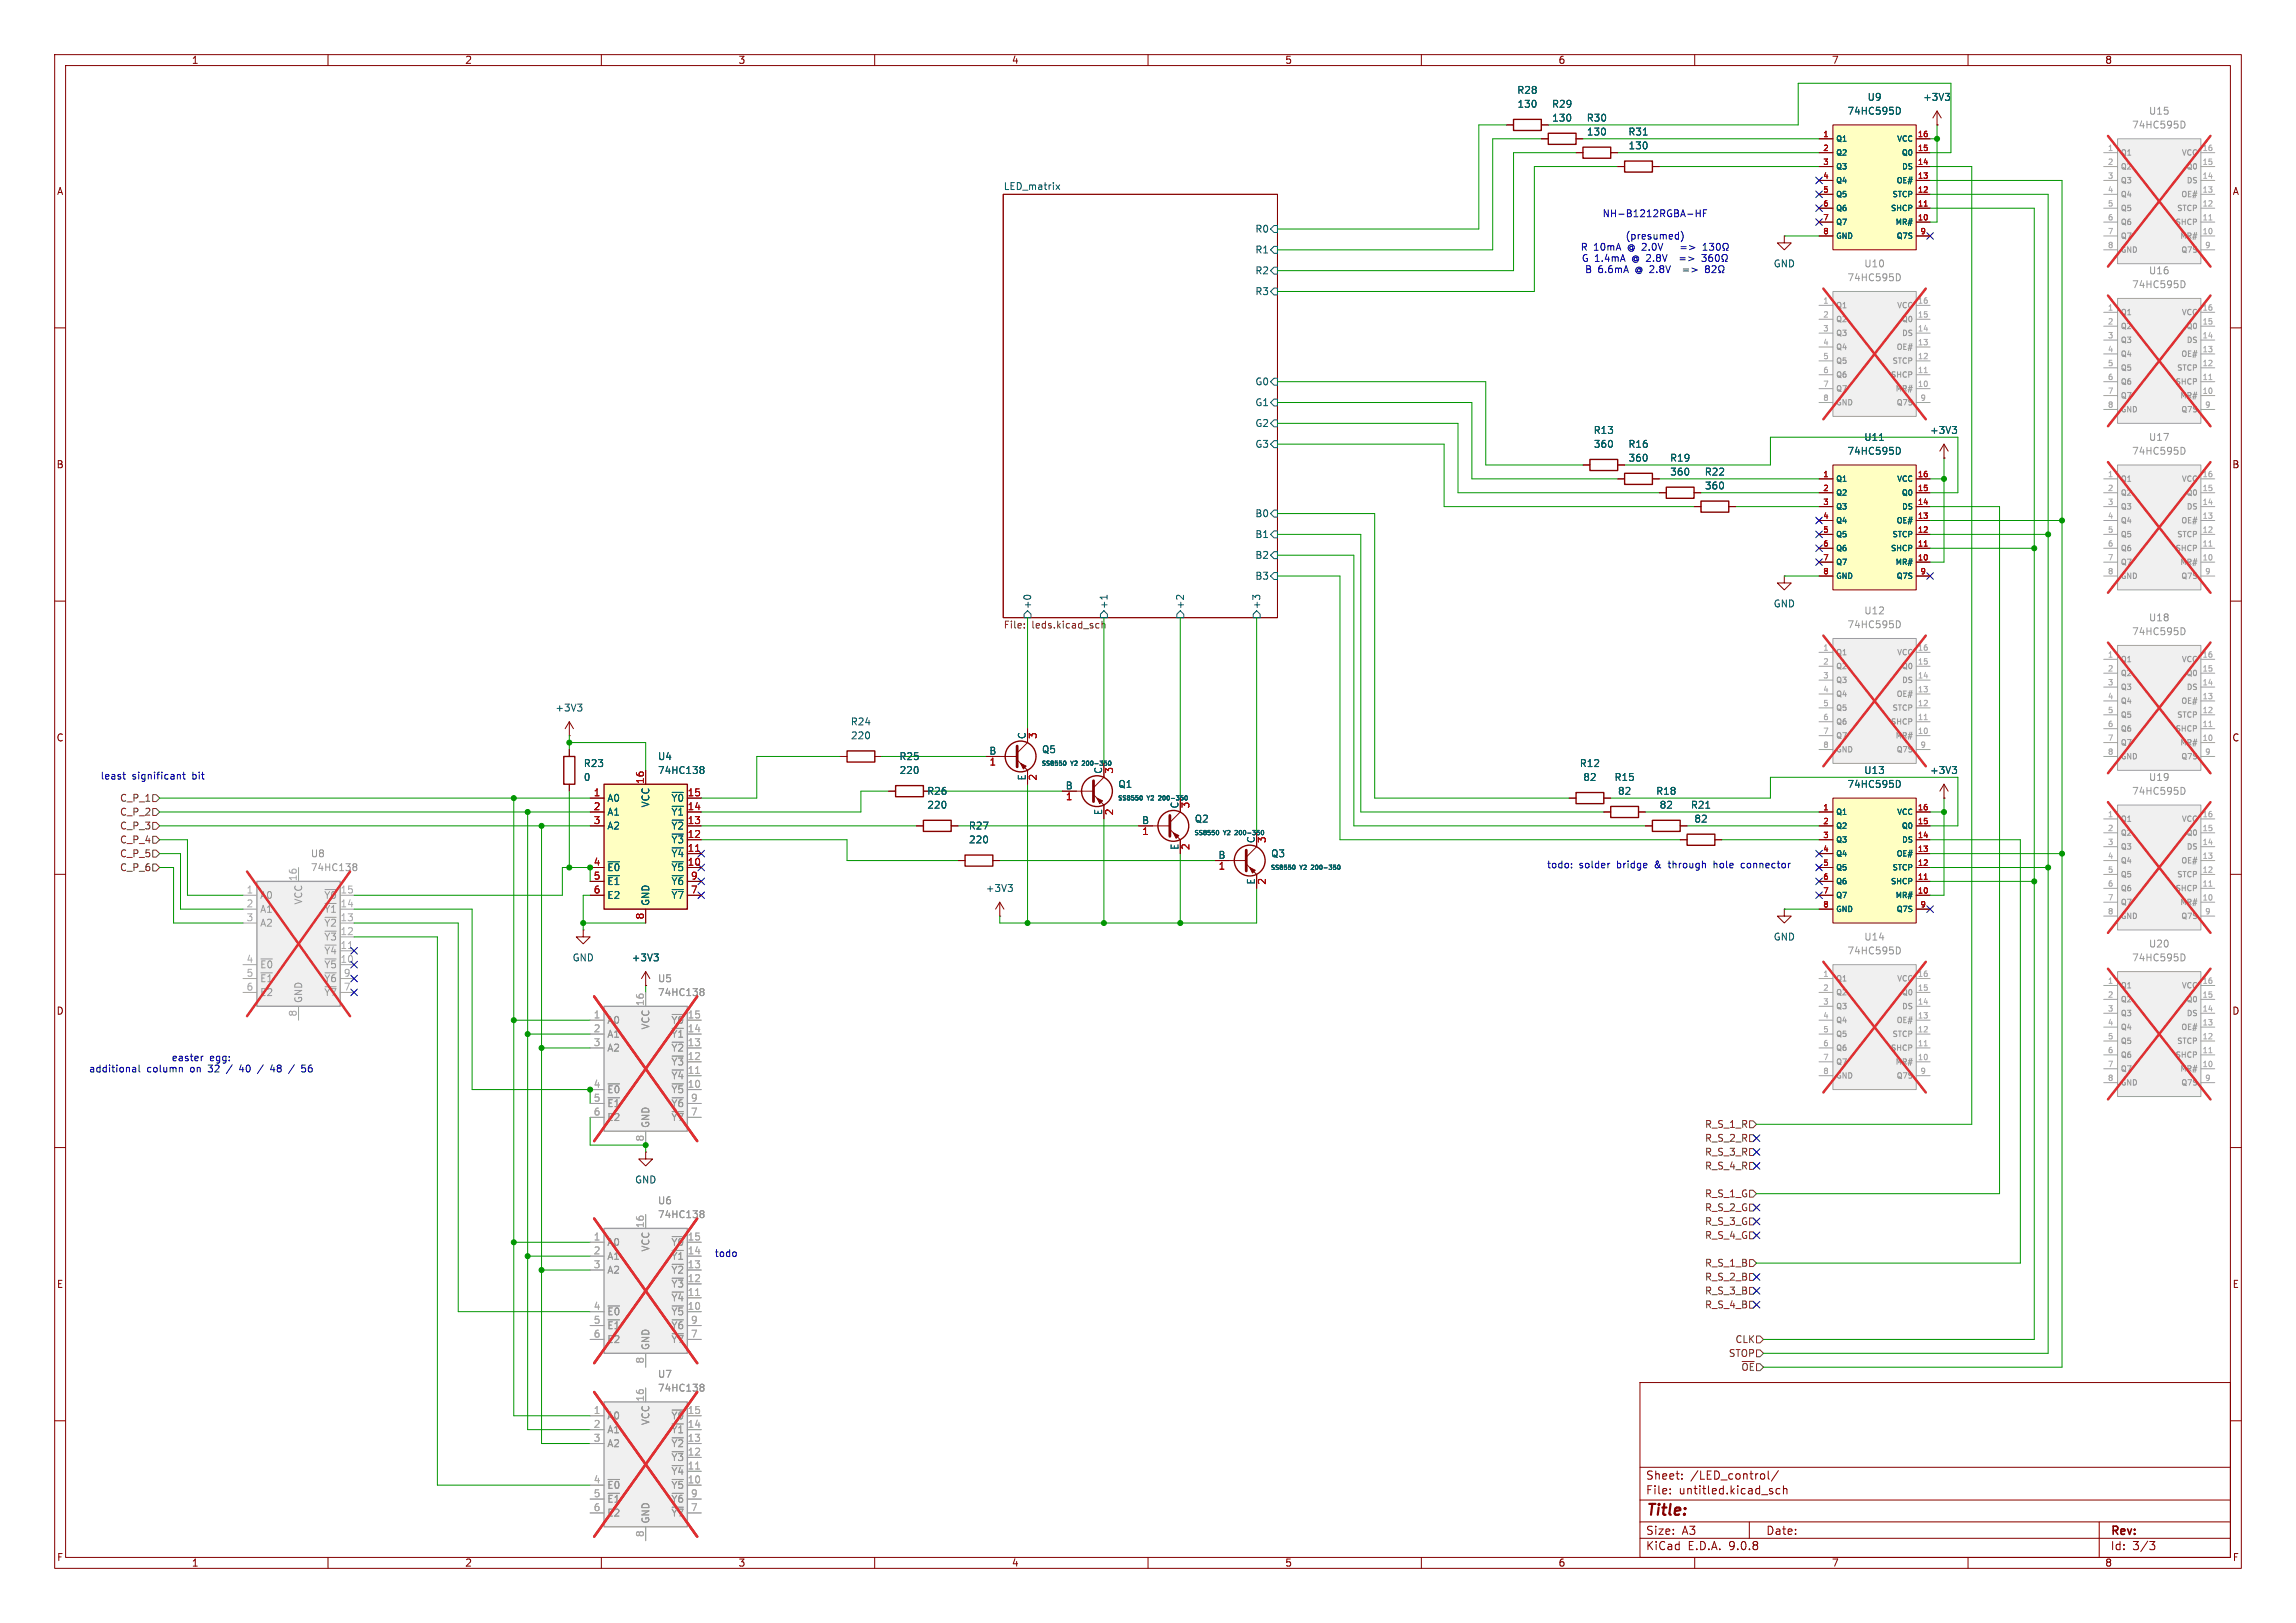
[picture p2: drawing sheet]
<svg xmlns="http://www.w3.org/2000/svg" width="420mm" height="297mm" viewBox="0 0 420 297" stroke-linecap="round" stroke-linejoin="round" font-family="sans-serif">
<defs><g id="words">
<text font-size="2.8" fill="#840000" x="301" y="277.9">Title:</text>
<g font-size="2.1" fill="#840000">
<text x="301" y="273.7">File:</text>
<text x="301" y="271">Sheet:</text>
<text x="307.1" y="273.7">untitled.kicad_sch</text>
<text x="309.2" y="271">/LED_control/</text>
<text x="301" y="281.1">Size:</text>
<text x="307.6" y="281.1">A3</text>
<text x="323" y="281.1">Date:</text>
<text x="386" y="281.3">Rev:</text>
<text x="301" y="283.9">KiCad</text>
<text x="308.7" y="283.9">E.D.A.</text>
<text x="316.3" y="283.9">9.0.8</text>
<text x="386" y="283.9">Id:</text>
<text x="390.1" y="283.9">3/3</text>
</g>
<g font-size="1.8" fill="#840000">
<text x="35" y="11.9">1</text>
<text x="85" y="11.9">2</text>
<text x="135" y="11.9">3</text>
<text x="185" y="11.9">4</text>
<text x="235" y="11.9">5</text>
<text x="285" y="11.9">6</text>
<text x="335" y="11.9">7</text>
<text x="385" y="11.9">8</text>
<text x="10.3" y="35.9">A</text>
<text x="408.3" y="35.9">A</text>
<text x="10.3" y="85.9">B</text>
<text x="408.2" y="85.9">B</text>
<text x="10.3" y="135.9">C</text>
<text x="408.2" y="135.9">C</text>
<text x="10.3" y="185.9">D</text>
<text x="408.2" y="185.9">D</text>
<text x="10.3" y="235.9">E</text>
<text x="408.3" y="235.9">E</text>
<text x="10.3" y="285.9">F</text>
<text x="35" y="286.9">1</text>
<text x="85" y="286.9">2</text>
<text x="135" y="286.9">3</text>
<text x="185" y="286.9">4</text>
<text x="235" y="286.9">5</text>
<text x="285" y="286.9">6</text>
<text x="335" y="286.9">7</text>
<text x="385" y="286.9">8</text>
<text x="408.3" y="285.9">F</text>
</g>
<g font-size="1.8" fill="#006464">
<text x="277.5" y="17.4">R28</text>
<text x="277.5" y="19.9">130</text>
<text x="283.8" y="19.9">R29</text>
<text x="283.8" y="22.5">130</text>
<text x="290.2" y="22.5">R30</text>
<text x="337.8" y="21.2">74HC595D</text>
<text x="341.5" y="18.6">U9</text>
<text x="351.7" y="18.6">+3V3</text>
<text x="290.2" y="25">130</text>
<text x="297.8" y="25">R31</text>
<text x="297.8" y="27.5">130</text>
<text x="183.5" y="34.8">LED_matrix</text>
<text x="229.5" y="46.6">R1</text>
<text x="229.5" y="42.8">R0</text>
<text x="229.5" y="50.4">R2</text>
<text x="324.4" y="49.1">GND</text>
<text x="229.5" y="54.2">R3</text>
<text x="229.5" y="70.7">G0</text>
<text x="229.5" y="74.5">G1</text>
<text x="229.5" y="78.3">G2</text>
<text x="229.5" y="82.1">G3</text>
<text x="291.4" y="79.6">R13</text>
<text x="291.5" y="82.1">360</text>
<text x="297.8" y="82.1">R16</text>
<text x="337.8" y="83.4">74HC595D</text>
<text x="340.9" y="80.9">U11</text>
<text x="353" y="79.6">+3V3</text>
<text x="297.8" y="84.7">360</text>
<text x="305.4" y="84.7">R19</text>
<text x="305.4" y="87.2">360</text>
<text x="311.7" y="87.2">R22</text>
<text x="311.8" y="89.8">360</text>
<text x="229.5" y="94.8">B0</text>
<text x="229.5" y="98.7">B1</text>
<text x="229.5" y="102.5">B2</text>
<text x="229.5" y="106.3">B3</text>
<text x="188.8" y="111.6" transform="rotate(-90 188.8 111.6)">+0</text>
<text x="202.8" y="111.6" transform="rotate(-90 202.8 111.6)">+1</text>
<text x="216.8" y="111.6" transform="rotate(-90 216.8 111.6)">+2</text>
<text x="230.7" y="111.6" transform="rotate(-90 230.7 111.6)">+3</text>
<text x="324.4" y="111.4">GND</text>
<text x="101.5" y="130.4">+3V3</text>
<text x="155.5" y="132.9">R24</text>
<text x="155.6" y="135.5">220</text>
<text x="187.7" y="135.4" transform="rotate(-90 187.7 135.4)">C</text>
<text x="106.7" y="143.1">0</text>
<text x="106.7" y="140.6">R23</text>
<text x="120.3" y="139.3">U4</text>
<text x="120.3" y="141.8">74HC138</text>
<text x="164.4" y="139.3">R25</text>
<text x="164.5" y="141.8">220</text>
<text x="180.9" y="138.2">B</text>
<text x="187.7" y="142.9" transform="rotate(-90 187.7 142.9)">E</text>
<text x="190.5" y="138">Q5</text>
<text x="201.7" y="141.7" transform="rotate(-90 201.7 141.7)">C</text>
<text x="288.9" y="140.6">R12</text>
<text x="289.5" y="143.1">82</text>
<text x="295.2" y="143.1">R15</text>
<text x="340.9" y="141.8">U13</text>
<text x="353" y="141.8">+3V3</text>
<text x="111" y="146.9">A0</text>
<text x="111" y="149.5">A1</text>
<text x="119" y="147.8" transform="rotate(-90 119 147.8)">VCC</text>
<text x="122.7" y="146.9">~{Y0}</text>
<text x="122.7" y="149.5">~{Y1}</text>
<text x="169.5" y="145.6">R26</text>
<text x="169.5" y="148.2">220</text>
<text x="194.8" y="144.5">B</text>
<text x="201.7" y="149.3" transform="rotate(-90 201.7 149.3)">E</text>
<text x="204.5" y="144.4">Q1</text>
<text x="215.6" y="148.1" transform="rotate(-90 215.6 148.1)">C</text>
<text x="295.9" y="145.6">82</text>
<text x="302.9" y="145.6">R18</text>
<text x="303.5" y="148.2">82</text>
<text x="309.2" y="148.2">R21</text>
<text x="337.8" y="144.4">74HC595D</text>
<text x="111" y="152">A2</text>
<text x="122.7" y="152">~{Y2}</text>
<text x="122.7" y="154.5">~{Y3}</text>
<text x="177.1" y="152">R27</text>
<text x="177.2" y="154.5">220</text>
<text x="208.8" y="150.9">B</text>
<text x="215.6" y="155.6" transform="rotate(-90 215.6 155.6)">E</text>
<text x="218.4" y="150.7">Q2</text>
<text x="229.6" y="154.4" transform="rotate(-90 229.6 154.4)">C</text>
<text x="309.8" y="150.7">82</text>
<text x="111" y="159.6">~{E0}</text>
<text x="122.7" y="157.1">~{Y4}</text>
<text x="122.7" y="159.6">~{Y5}</text>
<text x="222.8" y="157.2">B</text>
<text x="229.6" y="162" transform="rotate(-90 229.6 162)">E</text>
<text x="232.4" y="157.1">Q3</text>
<text x="111" y="162.2">~{E1}</text>
<text x="111" y="164.7">E2</text>
<text x="119" y="165.9" transform="rotate(-90 119 165.9)">GND</text>
<text x="122.7" y="162.2">~{Y6}</text>
<text x="122.7" y="164.7">~{Y7}</text>
<text x="180.2" y="163.4">+3V3</text>
<text x="324.4" y="172.3">GND</text>
<text x="104.6" y="176.1">GND</text>
<text x="115.5" y="176.1">+3V3</text>
<text x="116.1" y="216.8">GND</text>
</g>
<g font-size="1.8" fill="#989898">
<text x="389.9" y="23.7">74HC595D</text>
<text x="393" y="21.2">U15</text>
<text x="337.8" y="51.7">74HC595D</text>
<text x="340.9" y="49.1">U10</text>
<text x="389.9" y="52.9">74HC595D</text>
<text x="393" y="50.4">U16</text>
<text x="389.9" y="83.4">74HC595D</text>
<text x="393" y="80.9">U17</text>
<text x="340.9" y="112.6">U12</text>
<text x="393" y="113.9">U18</text>
<text x="337.8" y="115.2">74HC595D</text>
<text x="389.9" y="116.4">74HC595D</text>
<text x="393" y="143.1">U19</text>
<text x="389.9" y="145.6">74HC595D</text>
<text x="56.8" y="157.1">U8</text>
<text x="56.8" y="159.6">74HC138</text>
<text x="47.5" y="164.7">A0</text>
<text x="47.5" y="167.2">A1</text>
<text x="55.5" y="165.6" transform="rotate(-90 55.5 165.6)">VCC</text>
<text x="59.2" y="164.7">~{Y0}</text>
<text x="59.2" y="167.2">~{Y1}</text>
<text x="47.5" y="169.8">A2</text>
<text x="59.2" y="169.8">~{Y2}</text>
<text x="59.2" y="172.3">~{Y3}</text>
<text x="340.9" y="172.3">U14</text>
<text x="393" y="173.6">U20</text>
<text x="47.5" y="177.4">~{E0}</text>
<text x="47.5" y="179.9">~{E1}</text>
<text x="59.2" y="174.9">~{Y4}</text>
<text x="59.2" y="177.4">~{Y5}</text>
<text x="59.2" y="179.9">~{Y6}</text>
<text x="120.3" y="179.9">U5</text>
<text x="337.8" y="174.9">74HC595D</text>
<text x="389.9" y="176.1">74HC595D</text>
<text x="47.5" y="182.5">E2</text>
<text x="55.5" y="183.6" transform="rotate(-90 55.5 183.6)">GND</text>
<text x="59.2" y="182.5">~{Y7}</text>
<text x="120.3" y="182.5">74HC138</text>
<text x="111" y="187.6">A0</text>
<text x="111" y="190.1">A1</text>
<text x="119" y="188.5" transform="rotate(-90 119 188.5)">VCC</text>
<text x="122.7" y="187.6">~{Y0}</text>
<text x="122.7" y="190.1">~{Y1}</text>
<text x="111" y="192.6">A2</text>
<text x="122.7" y="192.6">~{Y2}</text>
<text x="122.7" y="195.2">~{Y3}</text>
<text x="122.7" y="197.7">~{Y4}</text>
<text x="111" y="200.3">~{E0}</text>
<text x="111" y="202.8">~{E1}</text>
<text x="122.7" y="200.3">~{Y5}</text>
<text x="122.7" y="202.8">~{Y6}</text>
<text x="111" y="205.3">E2</text>
<text x="119" y="206.5" transform="rotate(-90 119 206.5)">GND</text>
<text x="122.7" y="205.3">~{Y7}</text>
<text x="120.3" y="220.6">U6</text>
<text x="120.3" y="223.1">74HC138</text>
<text x="111" y="228.2">A0</text>
<text x="111" y="230.7">A1</text>
<text x="111" y="233.3">A2</text>
<text x="119" y="229.1" transform="rotate(-90 119 229.1)">VCC</text>
<text x="122.7" y="228.2">~{Y0}</text>
<text x="122.7" y="230.7">~{Y1}</text>
<text x="122.7" y="233.3">~{Y2}</text>
<text x="122.7" y="235.8">~{Y3}</text>
<text x="122.7" y="238.4">~{Y4}</text>
<text x="111" y="240.9">~{E0}</text>
<text x="111" y="243.4">~{E1}</text>
<text x="111" y="246">E2</text>
<text x="122.7" y="240.9">~{Y5}</text>
<text x="122.7" y="243.4">~{Y6}</text>
<text x="122.7" y="246">~{Y7}</text>
<text x="119" y="247.1" transform="rotate(-90 119 247.1)">GND</text>
<text x="120.3" y="252.3">U7</text>
<text x="120.3" y="254.9">74HC138</text>
<text x="111" y="259.9">A0</text>
<text x="111" y="262.5">A1</text>
<text x="119" y="260.9" transform="rotate(-90 119 260.9)">VCC</text>
<text x="122.7" y="259.9">~{Y0}</text>
<text x="122.7" y="262.5">~{Y1}</text>
<text x="111" y="265">A2</text>
<text x="122.7" y="265">~{Y2}</text>
<text x="122.7" y="267.6">~{Y3}</text>
<text x="111" y="272.6">~{E0}</text>
<text x="111" y="275.2">~{E1}</text>
<text x="122.7" y="270.1">~{Y4}</text>
<text x="122.7" y="272.6">~{Y5}</text>
<text x="122.7" y="275.2">~{Y6}</text>
<text x="111" y="277.7">E2</text>
<text x="119" y="278.9" transform="rotate(-90 119 278.9)">GND</text>
<text x="122.7" y="277.7">~{Y7}</text>
</g>
<g font-size="1.8" fill="#0000c2">
<text x="293.1" y="40">NH-B1212RGBA-HF</text>
<text x="289.1" y="46.1">R 10mA</text>
<text x="297.3" y="44">(presumed)</text>
<text x="297.9" y="46.1">@ 2.0V</text>
<text x="308.3" y="46.1">=&gt;</text>
<text x="289.2" y="48.1">G 1.4mA</text>
<text x="289.8" y="50.2">B</text>
<text x="292.3" y="50.2">6.6mA</text>
<text x="298.7" y="48.1">@ 2.8V</text>
<text x="299.3" y="50.2">@ 2.8V</text>
<text x="307.9" y="48.1">=&gt;</text>
<text x="308.5" y="50.2">=&gt;</text>
<text x="18.3" y="142.9">least</text>
<text x="24.1" y="142.9">significant</text>
<text x="35.3" y="142.9">bit</text>
<text x="282.9" y="159.1">todo:</text>
<text x="288.8" y="159.1">solder</text>
<text x="295.9" y="159.1">bridge</text>
<text x="303" y="159.1">&amp;</text>
<text x="305.7" y="159.1">through</text>
<text x="314.1" y="159.1">hole</text>
<text x="319.4" y="159.1">connector</text>
<text x="16.2" y="196.5">additional</text>
<text x="26.9" y="196.5">column</text>
<text x="31.3" y="194.4">easter</text>
<text x="34.9" y="196.5">on</text>
<text x="38.4" y="194.4">egg:</text>
<text x="38.4" y="196.5">32</text>
<text x="42" y="196.5">/</text>
<text x="44.5" y="196.5">40</text>
<text x="50.6" y="196.5">48</text>
<text x="54.2" y="196.5">/</text>
<text x="56.7" y="196.5">56</text>
<text x="130.7" y="230.2">todo</text>
</g>
<g font-size="1.8" fill="#725600">
<text x="183.5" y="115.3">File:</text>
<text x="188.7" y="115.3">leds.kicad_sch</text>
<text x="21.9" y="149.5">C_P_2</text>
<text x="21.9" y="146.9">C_P_1</text>
<text x="21.9" y="152">C_P_3</text>
<text x="21.9" y="154.5">C_P_4</text>
<text x="21.9" y="157.1">C_P_5</text>
<text x="21.9" y="159.6">C_P_6</text>
<text x="311.8" y="206.6">R_S_1_R</text>
<text x="311.8" y="209.1">R_S_2_R</text>
<text x="311.8" y="214.2">R_S_4_R</text>
<text x="311.8" y="211.7">R_S_3_R</text>
<text x="311.8" y="219.3">R_S_1_G</text>
<text x="311.8" y="221.8">R_S_2_G</text>
<text x="311.8" y="226.9">R_S_4_G</text>
<text x="311.8" y="224.4">R_S_3_G</text>
<text x="311.8" y="232">R_S_1_B</text>
<text x="311.8" y="237.1">R_S_3_B</text>
<text x="311.8" y="239.6">R_S_4_B</text>
<text x="311.8" y="234.5">R_S_2_B</text>
<text x="317.3" y="246">CLK</text>
<text x="316.1" y="248.5">STOP</text>
<text x="318.4" y="251.1">~{OE}</text>
</g>
<g font-size="1.8" fill="#a90000">
<text x="189.9" y="135.3" transform="rotate(-90 189.9 135.3)">3</text>
<text x="117.9" y="143.6" transform="rotate(-90 117.9 143.6)">16</text>
<text x="180.9" y="140.4">1</text>
<text x="189.9" y="142.9" transform="rotate(-90 189.9 142.9)">2</text>
<text x="203.9" y="141.7" transform="rotate(-90 203.9 141.7)">3</text>
<text x="108.5" y="145.8">1</text>
<text x="108.5" y="148.3">2</text>
<text x="125.7" y="145.8">15</text>
<text x="125.7" y="148.3">14</text>
<text x="194.9" y="146.8">1</text>
<text x="203.9" y="149.3" transform="rotate(-90 203.9 149.3)">2</text>
<text x="217.9" y="148" transform="rotate(-90 217.9 148)">3</text>
<text x="108.5" y="150.9">3</text>
<text x="125.7" y="150.9">13</text>
<text x="125.7" y="153.4">12</text>
<text x="125.7" y="156">11</text>
<text x="208.8" y="153.1">1</text>
<text x="217.9" y="155.6" transform="rotate(-90 217.9 155.6)">2</text>
<text x="231.9" y="154.4" transform="rotate(-90 231.9 154.4)">3</text>
<text x="108.5" y="158.5">4</text>
<text x="108.5" y="161">5</text>
<text x="125.7" y="158.5">10</text>
<text x="126.3" y="161">9</text>
<text x="222.8" y="159.5">1</text>
<text x="231.9" y="162" transform="rotate(-90 231.9 162)">2</text>
<text x="108.5" y="163.6">6</text>
<text x="126.3" y="163.6">7</text>
<text x="117.9" y="168.3" transform="rotate(-90 117.9 168.3)">8</text>
</g>
<g font-size="1.8" fill="#aaa">
<text x="54.4" y="161.3" transform="rotate(-90 54.4 161.3)">16</text>
<text x="45" y="163.6">1</text>
<text x="45" y="166.1">2</text>
<text x="62.2" y="163.6">15</text>
<text x="62.2" y="166.1">14</text>
<text x="45" y="168.7">3</text>
<text x="62.2" y="168.7">13</text>
<text x="62.2" y="171.2">12</text>
<text x="62.2" y="173.7">11</text>
<text x="45" y="176.3">4</text>
<text x="45" y="178.8">5</text>
<text x="62.2" y="176.3">10</text>
<text x="62.8" y="178.8">9</text>
<text x="45" y="181.4">6</text>
<text x="62.8" y="181.4">7</text>
<text x="117.9" y="184.2" transform="rotate(-90 117.9 184.2)">16</text>
<text x="54.4" y="186.1" transform="rotate(-90 54.4 186.1)">8</text>
<text x="108.5" y="186.4">1</text>
<text x="108.5" y="189">2</text>
<text x="108.5" y="191.5">3</text>
<text x="125.7" y="186.4">15</text>
<text x="125.7" y="189">14</text>
<text x="125.7" y="191.5">13</text>
<text x="125.7" y="194.1">12</text>
<text x="125.7" y="196.6">11</text>
<text x="108.5" y="199.1">4</text>
<text x="108.5" y="201.7">5</text>
<text x="125.7" y="199.1">10</text>
<text x="126.3" y="201.7">9</text>
<text x="108.5" y="204.2">6</text>
<text x="117.9" y="209" transform="rotate(-90 117.9 209)">8</text>
<text x="126.3" y="204.2">7</text>
<text x="108.5" y="227.1">1</text>
<text x="117.9" y="224.8" transform="rotate(-90 117.9 224.8)">16</text>
<text x="125.7" y="227.1">15</text>
<text x="108.5" y="229.6">2</text>
<text x="108.5" y="232.2">3</text>
<text x="125.7" y="229.6">14</text>
<text x="125.7" y="232.2">13</text>
<text x="108.5" y="239.8">4</text>
<text x="125.7" y="234.7">12</text>
<text x="125.7" y="237.2">11</text>
<text x="125.7" y="239.8">10</text>
<text x="108.5" y="242.3">5</text>
<text x="108.5" y="244.9">6</text>
<text x="126.3" y="242.3">9</text>
<text x="126.3" y="244.9">7</text>
<text x="117.9" y="249.6" transform="rotate(-90 117.9 249.6)">8</text>
<text x="117.9" y="256.6" transform="rotate(-90 117.9 256.6)">16</text>
<text x="108.5" y="258.8">1</text>
<text x="108.5" y="261.4">2</text>
<text x="108.5" y="263.9">3</text>
<text x="125.7" y="258.8">15</text>
<text x="125.7" y="261.4">14</text>
<text x="125.7" y="263.9">13</text>
<text x="125.7" y="266.4">12</text>
<text x="125.7" y="269">11</text>
<text x="108.5" y="271.5">4</text>
<text x="108.5" y="274.1">5</text>
<text x="125.7" y="271.5">10</text>
<text x="126.3" y="274.1">9</text>
<text x="108.5" y="276.6">6</text>
<text x="117.9" y="281.4" transform="rotate(-90 117.9 281.4)">8</text>
<text x="126.3" y="276.6">7</text>
</g>
<g font-size="1.4" fill="#a90000">
<text x="333.4" y="25.1">1</text>
<text x="333.4" y="27.7">2</text>
<text x="350.7" y="25.1">16</text>
<text x="350.7" y="27.7">15</text>
<text x="333.4" y="30.2">3</text>
<text x="333.4" y="32.8">4</text>
<text x="333.4" y="35.3">5</text>
<text x="350.7" y="30.2">14</text>
<text x="350.7" y="32.8">13</text>
<text x="350.7" y="35.3">12</text>
<text x="333.4" y="37.8">6</text>
<text x="333.4" y="40.4">7</text>
<text x="350.7" y="37.8">11</text>
<text x="350.7" y="40.4">10</text>
<text x="333.4" y="42.9">8</text>
<text x="351.2" y="42.9">9</text>
<text x="333.4" y="87.4">1</text>
<text x="333.4" y="89.9">2</text>
<text x="350.7" y="87.4">16</text>
<text x="350.7" y="89.9">15</text>
<text x="333.4" y="92.5">3</text>
<text x="333.4" y="95">4</text>
<text x="350.7" y="92.5">14</text>
<text x="350.7" y="95">13</text>
<text x="333.4" y="97.5">5</text>
<text x="333.4" y="100.1">6</text>
<text x="350.7" y="97.5">12</text>
<text x="350.7" y="100.1">11</text>
<text x="333.4" y="102.6">7</text>
<text x="333.4" y="105.2">8</text>
<text x="350.7" y="102.6">10</text>
<text x="351.2" y="105.2">9</text>
<text x="333.4" y="148.3">1</text>
<text x="350.7" y="148.3">16</text>
<text x="333.4" y="150.9">2</text>
<text x="333.4" y="153.4">3</text>
<text x="333.4" y="156">4</text>
<text x="350.7" y="150.9">15</text>
<text x="350.7" y="153.4">14</text>
<text x="350.7" y="156">13</text>
<text x="333.4" y="158.5">5</text>
<text x="333.4" y="161">6</text>
<text x="350.7" y="158.5">12</text>
<text x="350.7" y="161">11</text>
<text x="333.4" y="163.6">7</text>
<text x="333.4" y="166.1">8</text>
<text x="350.7" y="163.6">10</text>
<text x="351.2" y="166.1">9</text>
</g>
<g font-size="1.4" fill="#006464">
<text x="335.8" y="26.1">Q1</text>
<text x="335.8" y="28.7">Q2</text>
<text x="346.9" y="26.1">VCC</text>
<text x="347.8" y="28.7">Q0</text>
<text x="335.8" y="31.2">Q3</text>
<text x="335.8" y="33.7">Q4</text>
<text x="346.8" y="33.7">OE#</text>
<text x="347.8" y="31.2">DS</text>
<text x="335.8" y="36.3">Q5</text>
<text x="335.8" y="38.8">Q6</text>
<text x="335.8" y="41.4">Q7</text>
<text x="345.8" y="38.8">SHCP</text>
<text x="346" y="36.3">STCP</text>
<text x="346.6" y="41.4">MR#</text>
<text x="335.8" y="43.9">GND</text>
<text x="346.8" y="43.9">Q7S</text>
<text x="335.8" y="88.4">Q1</text>
<text x="346.9" y="88.4">VCC</text>
<text x="335.8" y="90.9">Q2</text>
<text x="335.8" y="93.4">Q3</text>
<text x="335.8" y="96">Q4</text>
<text x="346.8" y="96">OE#</text>
<text x="347.8" y="90.9">Q0</text>
<text x="347.8" y="93.4">DS</text>
<text x="335.8" y="98.5">Q5</text>
<text x="335.8" y="101.1">Q6</text>
<text x="345.8" y="101.1">SHCP</text>
<text x="346" y="98.5">STCP</text>
<text x="335.8" y="103.6">Q7</text>
<text x="335.8" y="106.1">GND</text>
<text x="346.6" y="103.6">MR#</text>
<text x="346.8" y="106.1">Q7S</text>
<text x="335.8" y="149.3">Q1</text>
<text x="346.9" y="149.3">VCC</text>
<text x="335.8" y="151.9">Q2</text>
<text x="335.8" y="154.4">Q3</text>
<text x="347.8" y="151.9">Q0</text>
<text x="347.8" y="154.4">DS</text>
<text x="335.8" y="156.9">Q4</text>
<text x="335.8" y="159.5">Q5</text>
<text x="346" y="159.5">STCP</text>
<text x="346.8" y="156.9">OE#</text>
<text x="335.8" y="162">Q6</text>
<text x="335.8" y="164.6">Q7</text>
<text x="335.8" y="167.1">GND</text>
<text x="345.8" y="162">SHCP</text>
<text x="346.6" y="164.6">MR#</text>
<text x="346.8" y="167.1">Q7S</text>
</g>
<g font-size="1.4" fill="#aaa">
<text x="385.5" y="27.7">1</text>
<text x="402.8" y="27.7">16</text>
<text x="385.5" y="30.2">2</text>
<text x="385.5" y="32.8">3</text>
<text x="385.5" y="35.3">4</text>
<text x="402.8" y="30.2">15</text>
<text x="402.8" y="32.8">14</text>
<text x="402.8" y="35.3">13</text>
<text x="385.5" y="37.8">5</text>
<text x="385.5" y="40.4">6</text>
<text x="402.8" y="37.8">12</text>
<text x="402.8" y="40.4">11</text>
<text x="385.5" y="42.9">7</text>
<text x="385.5" y="45.5">8</text>
<text x="402.8" y="42.9">10</text>
<text x="403.3" y="45.5">9</text>
<text x="333.4" y="55.6">1</text>
<text x="333.4" y="58.2">2</text>
<text x="350.7" y="55.6">16</text>
<text x="350.7" y="58.2">15</text>
<text x="385.5" y="56.9">1</text>
<text x="385.5" y="59.4">2</text>
<text x="402.8" y="56.9">16</text>
<text x="402.8" y="59.4">15</text>
<text x="333.4" y="60.7">3</text>
<text x="333.4" y="63.2">4</text>
<text x="333.4" y="65.8">5</text>
<text x="350.7" y="60.7">14</text>
<text x="350.7" y="63.2">13</text>
<text x="350.7" y="65.8">12</text>
<text x="385.5" y="62">3</text>
<text x="385.5" y="64.5">4</text>
<text x="402.8" y="62">14</text>
<text x="402.8" y="64.5">13</text>
<text x="333.4" y="68.3">6</text>
<text x="333.4" y="70.9">7</text>
<text x="350.7" y="68.3">11</text>
<text x="350.7" y="70.9">10</text>
<text x="385.5" y="67.1">5</text>
<text x="385.5" y="69.6">6</text>
<text x="402.8" y="67.1">12</text>
<text x="402.8" y="69.6">11</text>
<text x="333.4" y="73.4">8</text>
<text x="351.2" y="73.4">9</text>
<text x="385.5" y="72.1">7</text>
<text x="385.5" y="74.7">8</text>
<text x="402.8" y="72.1">10</text>
<text x="403.3" y="74.7">9</text>
<text x="385.5" y="87.4">1</text>
<text x="385.5" y="89.9">2</text>
<text x="402.8" y="87.4">16</text>
<text x="402.8" y="89.9">15</text>
<text x="385.5" y="92.5">3</text>
<text x="385.5" y="95">4</text>
<text x="402.8" y="92.5">14</text>
<text x="402.8" y="95">13</text>
<text x="385.5" y="97.5">5</text>
<text x="385.5" y="100.1">6</text>
<text x="402.8" y="97.5">12</text>
<text x="402.8" y="100.1">11</text>
<text x="385.5" y="102.6">7</text>
<text x="385.5" y="105.2">8</text>
<text x="402.8" y="102.6">10</text>
<text x="403.3" y="105.2">9</text>
<text x="333.4" y="119.1">1</text>
<text x="350.7" y="119.1">16</text>
<text x="333.4" y="121.7">2</text>
<text x="333.4" y="124.2">3</text>
<text x="350.7" y="121.7">15</text>
<text x="350.7" y="124.2">14</text>
<text x="385.5" y="120.4">1</text>
<text x="385.5" y="122.9">2</text>
<text x="385.5" y="125.5">3</text>
<text x="402.8" y="120.4">16</text>
<text x="402.8" y="122.9">15</text>
<text x="402.8" y="125.5">14</text>
<text x="333.4" y="126.7">4</text>
<text x="333.4" y="129.3">5</text>
<text x="333.4" y="131.8">6</text>
<text x="350.7" y="126.7">13</text>
<text x="350.7" y="129.3">12</text>
<text x="350.7" y="131.8">11</text>
<text x="385.5" y="128">4</text>
<text x="385.5" y="130.6">5</text>
<text x="402.8" y="128">13</text>
<text x="402.8" y="130.6">12</text>
<text x="333.4" y="134.4">7</text>
<text x="333.4" y="136.9">8</text>
<text x="350.7" y="134.4">10</text>
<text x="351.2" y="136.9">9</text>
<text x="385.5" y="133.1">6</text>
<text x="385.5" y="135.6">7</text>
<text x="402.8" y="133.1">11</text>
<text x="402.8" y="135.6">10</text>
<text x="385.5" y="138.2">8</text>
<text x="403.3" y="138.2">9</text>
<text x="385.5" y="149.6">1</text>
<text x="402.8" y="149.6">16</text>
<text x="385.5" y="152.1">2</text>
<text x="385.5" y="154.7">3</text>
<text x="402.8" y="152.1">15</text>
<text x="402.8" y="154.7">14</text>
<text x="385.5" y="157.2">4</text>
<text x="385.5" y="159.8">5</text>
<text x="402.8" y="157.2">13</text>
<text x="402.8" y="159.8">12</text>
<text x="385.5" y="162.3">6</text>
<text x="385.5" y="164.8">7</text>
<text x="385.5" y="167.4">8</text>
<text x="402.8" y="162.3">11</text>
<text x="402.8" y="164.8">10</text>
<text x="403.3" y="167.4">9</text>
<text x="333.4" y="178.8">1</text>
<text x="350.7" y="178.8">16</text>
<text x="333.4" y="181.4">2</text>
<text x="333.4" y="183.9">3</text>
<text x="350.7" y="181.4">15</text>
<text x="350.7" y="183.9">14</text>
<text x="385.5" y="180.1">1</text>
<text x="385.5" y="182.6">2</text>
<text x="385.5" y="185.2">3</text>
<text x="402.8" y="180.1">16</text>
<text x="402.8" y="182.6">15</text>
<text x="402.8" y="185.2">14</text>
<text x="333.4" y="186.4">4</text>
<text x="333.4" y="189">5</text>
<text x="333.4" y="191.5">6</text>
<text x="350.7" y="186.4">13</text>
<text x="350.7" y="189">12</text>
<text x="350.7" y="191.5">11</text>
<text x="385.5" y="187.7">4</text>
<text x="385.5" y="190.2">5</text>
<text x="402.8" y="187.7">13</text>
<text x="402.8" y="190.2">12</text>
<text x="333.4" y="194.1">7</text>
<text x="333.4" y="196.6">8</text>
<text x="350.7" y="194.1">10</text>
<text x="351.2" y="196.6">9</text>
<text x="385.5" y="192.8">6</text>
<text x="385.5" y="195.3">7</text>
<text x="385.5" y="197.9">8</text>
<text x="402.8" y="192.8">11</text>
<text x="402.8" y="195.3">10</text>
<text x="403.3" y="197.9">9</text>
</g>
<g font-size="1.4" fill="#989898">
<text x="387.9" y="28.7">Q1</text>
<text x="399" y="28.7">VCC</text>
<text x="387.9" y="31.2">Q2</text>
<text x="387.9" y="33.7">Q3</text>
<text x="399.8" y="31.2">Q0</text>
<text x="399.9" y="33.7">DS</text>
<text x="387.9" y="36.3">Q4</text>
<text x="387.9" y="38.8">Q5</text>
<text x="387.9" y="41.4">Q6</text>
<text x="397.8" y="41.4">SHCP</text>
<text x="398.1" y="38.8">STCP</text>
<text x="398.9" y="36.3">OE#</text>
<text x="387.9" y="43.9">Q7</text>
<text x="387.9" y="46.4">GND</text>
<text x="398.7" y="43.9">MR#</text>
<text x="398.9" y="46.4">Q7S</text>
<text x="335.8" y="56.6">Q1</text>
<text x="335.8" y="59.1">Q2</text>
<text x="346.9" y="56.6">VCC</text>
<text x="347.8" y="59.1">Q0</text>
<text x="387.9" y="57.9">Q1</text>
<text x="399" y="57.9">VCC</text>
<text x="335.8" y="61.7">Q3</text>
<text x="335.8" y="64.2">Q4</text>
<text x="346.8" y="64.2">OE#</text>
<text x="347.8" y="61.7">DS</text>
<text x="387.9" y="60.4">Q2</text>
<text x="387.9" y="63">Q3</text>
<text x="387.9" y="65.5">Q4</text>
<text x="398.9" y="65.5">OE#</text>
<text x="399.8" y="60.4">Q0</text>
<text x="399.9" y="63">DS</text>
<text x="335.8" y="66.8">Q5</text>
<text x="335.8" y="69.3">Q6</text>
<text x="335.8" y="71.8">Q7</text>
<text x="345.8" y="69.3">SHCP</text>
<text x="346" y="66.8">STCP</text>
<text x="346.6" y="71.8">MR#</text>
<text x="387.9" y="68">Q5</text>
<text x="387.9" y="70.6">Q6</text>
<text x="397.8" y="70.6">SHCP</text>
<text x="398.1" y="68">STCP</text>
<text x="335.8" y="74.4">GND</text>
<text x="346.8" y="74.4">Q7S</text>
<text x="387.9" y="73.1">Q7</text>
<text x="387.9" y="75.7">GND</text>
<text x="398.7" y="73.1">MR#</text>
<text x="398.9" y="75.7">Q7S</text>
<text x="387.9" y="88.4">Q1</text>
<text x="399" y="88.4">VCC</text>
<text x="387.9" y="90.9">Q2</text>
<text x="387.9" y="93.4">Q3</text>
<text x="387.9" y="96">Q4</text>
<text x="398.9" y="96">OE#</text>
<text x="399.8" y="90.9">Q0</text>
<text x="399.9" y="93.4">DS</text>
<text x="387.9" y="98.5">Q5</text>
<text x="387.9" y="101.1">Q6</text>
<text x="397.8" y="101.1">SHCP</text>
<text x="398.1" y="98.5">STCP</text>
<text x="387.9" y="103.6">Q7</text>
<text x="387.9" y="106.1">GND</text>
<text x="398.7" y="103.6">MR#</text>
<text x="398.9" y="106.1">Q7S</text>
<text x="335.8" y="120.1">Q1</text>
<text x="335.8" y="122.6">Q2</text>
<text x="335.8" y="125.2">Q3</text>
<text x="346.9" y="120.1">VCC</text>
<text x="347.8" y="122.6">Q0</text>
<text x="347.8" y="125.2">DS</text>
<text x="387.9" y="121.4">Q1</text>
<text x="387.9" y="123.9">Q2</text>
<text x="399" y="121.4">VCC</text>
<text x="399.8" y="123.9">Q0</text>
<text x="335.8" y="127.7">Q4</text>
<text x="335.8" y="130.3">Q5</text>
<text x="346" y="130.3">STCP</text>
<text x="346.8" y="127.7">OE#</text>
<text x="387.9" y="126.5">Q3</text>
<text x="387.9" y="129">Q4</text>
<text x="387.9" y="131.5">Q5</text>
<text x="398.1" y="131.5">STCP</text>
<text x="398.9" y="129">OE#</text>
<text x="399.9" y="126.5">DS</text>
<text x="335.8" y="132.8">Q6</text>
<text x="335.8" y="135.3">Q7</text>
<text x="335.8" y="137.9">GND</text>
<text x="345.8" y="132.8">SHCP</text>
<text x="346.6" y="135.3">MR#</text>
<text x="346.8" y="137.9">Q7S</text>
<text x="387.9" y="134.1">Q6</text>
<text x="387.9" y="136.6">Q7</text>
<text x="397.8" y="134.1">SHCP</text>
<text x="398.7" y="136.6">MR#</text>
<text x="387.9" y="139.2">GND</text>
<text x="398.9" y="139.2">Q7S</text>
<text x="387.9" y="150.6">Q1</text>
<text x="387.9" y="153.1">Q2</text>
<text x="387.9" y="155.7">Q3</text>
<text x="399" y="150.6">VCC</text>
<text x="399.8" y="153.1">Q0</text>
<text x="399.9" y="155.7">DS</text>
<text x="387.9" y="158.2">Q4</text>
<text x="387.9" y="160.7">Q5</text>
<text x="398.1" y="160.7">STCP</text>
<text x="398.9" y="158.2">OE#</text>
<text x="387.9" y="163.3">Q6</text>
<text x="387.9" y="165.8">Q7</text>
<text x="397.8" y="163.3">SHCP</text>
<text x="398.7" y="165.8">MR#</text>
<text x="387.9" y="168.4">GND</text>
<text x="398.9" y="168.4">Q7S</text>
<text x="335.8" y="179.8">Q1</text>
<text x="346.9" y="179.8">VCC</text>
<text x="335.8" y="182.3">Q2</text>
<text x="335.8" y="184.9">Q3</text>
<text x="347.8" y="182.3">Q0</text>
<text x="347.8" y="184.9">DS</text>
<text x="387.9" y="181.1">Q1</text>
<text x="387.9" y="183.6">Q2</text>
<text x="399" y="181.1">VCC</text>
<text x="399.8" y="183.6">Q0</text>
<text x="335.8" y="187.4">Q4</text>
<text x="335.8" y="190">Q5</text>
<text x="346" y="190">STCP</text>
<text x="346.8" y="187.4">OE#</text>
<text x="387.9" y="186.1">Q3</text>
<text x="387.9" y="188.7">Q4</text>
<text x="387.9" y="191.2">Q5</text>
<text x="398.1" y="191.2">STCP</text>
<text x="398.9" y="188.7">OE#</text>
<text x="399.9" y="186.1">DS</text>
<text x="335.8" y="192.5">Q6</text>
<text x="335.8" y="195">Q7</text>
<text x="335.8" y="197.6">GND</text>
<text x="345.8" y="192.5">SHCP</text>
<text x="346.6" y="195">MR#</text>
<text x="346.8" y="197.6">Q7S</text>
<text x="387.9" y="193.8">Q6</text>
<text x="387.9" y="196.3">Q7</text>
<text x="397.8" y="193.8">SHCP</text>
<text x="398.7" y="196.3">MR#</text>
<text x="387.9" y="198.8">GND</text>
<text x="398.9" y="198.8">Q7S</text>
</g>
<g font-size="1.1" fill="#006464">
<text x="190.4" y="140.3">SS8550</text>
<text x="195.9" y="140.3">Y2</text>
<text x="198.3" y="140.3">200-350</text>
<text x="204.4" y="146.7">SS8550</text>
<text x="209.9" y="146.7">Y2</text>
<text x="212.2" y="146.7">200-350</text>
<text x="218.4" y="153">SS8550</text>
<text x="223.8" y="153">Y2</text>
<text x="226.2" y="153">200-350</text>
<text x="232.3" y="159.4">SS8550</text>
<text x="237.8" y="159.4">Y2</text>
<text x="240.2" y="159.4">200-350</text>
</g>
</g></defs>
<g fill="none" stroke="#840000" stroke-width=".18">
<path d="M10 10h400v277h-400zM12 12h396v273h-396zM60 10v2M110 10v2M160 10v2M210 10v2M260 10v2M310 10v2M360 10v2M183.5 35.6h50.2v77.4h-50.2zM10 60h2M408 60h2"/>
<path d="M10 110h2M408 110h2M10 160h2M408 160h2M10 210h2M408 210h2M300 253h108v32h-108zM10 260h2M300 278.5h108M300 274.5h108M300 268.5h108M305.5 273.2v.2"/>
<path d="M305.5 272.5v.1M307.7 270.5v.2M307.7 269.8v.1M320 278.5v3M322.5 269.7l.3 .3v.4l-.3 .3M323.4 269.2v1.3l.3 .2M324.2 273v.3M325.3 269.1l-1.3 1.9M325.6 272.5l-.4-.1-.3 .3v.4l.1 .2h.6M326.2 272.5l.2-.1 .4 .1 .1 .9M326.2 271.9v1.5M384 278.5v6.5"/>
<path d="M408 260h2M60 285v2M110 285v2M160 285v2M210 285v2M260 285v2M300 281.5h108M310 285v2M360 285v2M393.2 282.1h1l-.5 .6 .4 .1 .1 .5-.3 .3h-.5"/>
</g>
<g fill="none" stroke="#006464" stroke-width=".18">
<path d="M193.2 33.8l.6 .9M193.8 33.8l-.6 .9M233 45.1h.7v1.3h-.7l-.6-.7zM233 48.9h.7v1.3h-.7l-.6-.7zM233 41.3h.7v1.2h-.7l-.6-.6zM233 52.7h.7v1.3h-.7l-.6-.7zM233 73h.7v1.3h-.7l-.6-.6zM233 76.8h.7v1.3h-.7l-.6-.6zM233 69.2h.7v1.3h-.7l-.6-.6zM233 97.2h.7v1.2h-.7l-.6-.6zM233 93.3h.7v1.3h-.7l-.6-.6zM233 80.6h.7v1.3h-.7l-.6-.6z"/>
<path d="M187.4 109.1l.4-.2 .6 .2M188 111.8l.6 .6v.6h-1.3v-.6zM201.3 112.4l.6-.6 .7 .6v.6h-1.3zM202.5 108.9v.8M215.9 111.8l.6 .6v.6h-1.2v-.6zM216.5 108.9v.8l-.7-.7-.3-.1-.2 .2M229.7 109.4l-.5-.5v.8M229.7 109.1l.2-.2 .5 .2M229.9 111.8l.6 .6v.6h-1.3v-.6zM233 101h.7v1.2h-.7l-.6-.6zM233 104.8h.7v1.2h-.7l-.6-.6z"/>
</g>
<path d="M187.4 114.8v.1M187.4 114.2v.1M200.7 114.1l.3 .1M201 114.9h-.3M201.6 114.2l.2-.1 .3 .1v.7M201.6 113.7v1.2" fill="none" stroke="#725600" stroke-width=".18"/>
<path d="M387.3 147.3h15.3v22.9h-15.3z" fill="#f0f0f0"/>
<g fill="none" stroke="#a1a1a1" stroke-width=".18">
<path d="M384.8 149.9h2.5M384.8 152.4h2.5M384.8 154.9h2.5M384.8 157.5h2.5M387.3 147.3h15.3v22.9h-15.3zM402.6 149.9h2.5M402.6 152.4h2.5M402.6 154.9h2.5M402.6 157.5h2.5M384.8 160h2.5M384.8 162.6h2.5M384.8 165.1h2.5"/>
<path d="M384.8 167.6h2.5M402.6 160h2.5M402.6 162.6h2.5M402.6 165.1h2.5M402.6 167.6h2.5"/>
</g>
<path d="M404.1 162.2h.5" fill="none" stroke="#aaa" stroke-width=".18"/>
<path d="M399 144.1a.64 .64 0 0 1 .7 .6 .64 .64 0 0 1-.7 .7" fill="none" stroke="#989898" stroke-width=".18"/>
<path d="M385.6 146.8l18.7 23.9M404.3 146.8l-18.7 23.9" fill="none" stroke="#e12e31" stroke-width=".46"/>
<path d="M297.2 29.5h5.1v2h-5.1z" fill="none" stroke="#840000" stroke-width=".25"/>
<path d="M295.9 30.5h1.3M302.3 30.5h1.2" fill="none" stroke="#840000" stroke-width=".18"/>
<path d="M300.6 24.7h.7" fill="none" stroke="#006464" stroke-width=".18"/>
<path d="M387.3 25.4h15.3v22.9h-15.3z" fill="#f0f0f0"/>
<g fill="none" stroke="#a1a1a1" stroke-width=".18">
<path d="M384.8 27.9h2.5M384.8 30.5h2.5M384.8 33h2.5M384.8 35.6h2.5M384.8 38.1h2.5M387.3 25.4h15.3v22.9h-15.3zM402.6 27.9h2.5M402.6 30.5h2.5M402.6 33h2.5M402.6 35.6h2.5M402.6 38.1h2.5M384.8 40.6h2.5"/>
<path d="M384.8 43.2h2.5M384.8 45.7h2.5M402.6 40.6h2.5M402.6 43.2h2.5M402.6 45.7h2.5"/>
</g>
<path d="M404.1 40.3h.5" fill="none" stroke="#aaa" stroke-width=".18"/>
<path d="M399 22.2a.64 .64 0 0 1 .7 .6 .64 .64 0 0 1-.7 .6" fill="none" stroke="#989898" stroke-width=".18"/>
<path d="M385.6 24.9l18.7 23.9M404.3 24.9l-18.7 23.9" fill="none" stroke="#e12e31" stroke-width=".46"/>
<path d="M283.2 24.4h5.1v2h-5.1zM163.8 143.8h5.1v2h-5.1zM168.9 150.1h5.1v2h-5.1z" fill="none" stroke="#840000" stroke-width=".25"/>
<path d="M281.9 25.4h1.3M288.3 25.4h1.3M162.6 144.8h1.2M167.6 151.1h1.3M168.9 144.8h1.3M174 151.1h1.3" fill="none" stroke="#840000" stroke-width=".18"/>
<path d="M387.3 177.8h15.3v22.9h-15.3z" fill="#f0f0f0"/>
<g fill="none" stroke="#a1a1a1" stroke-width=".18">
<path d="M387.3 177.8h15.3v22.9h-15.3zM384.8 180.3h2.5M384.8 182.9h2.5M384.8 185.4h2.5M384.8 188h2.5M384.8 190.5h2.5M384.8 193h2.5M384.8 195.6h2.5M384.8 198.1h2.5M402.6 180.3h2.5M402.6 182.9h2.5M402.6 185.4h2.5"/>
<path d="M402.6 188h2.5M402.6 190.5h2.5M402.6 193h2.5M402.6 195.6h2.5M402.6 198.1h2.5"/>
</g>
<path d="M404.1 192.7h.5" fill="none" stroke="#aaa" stroke-width=".18"/>
<path d="M399 174.6a.64 .64 0 0 1 .7 .6 .64 .64 0 0 1-.7 .6" fill="none" stroke="#989898" stroke-width=".18"/>
<path d="M385.6 177.3l18.7 23.9M404.3 177.3l-18.7 23.9" fill="none" stroke="#e12e31" stroke-width=".46"/>
<path d="M288.3 27.9h1.3M294.6 27.9h1.3M355.6 146.1h.1M355.6 143.5l-.8 1.3M355.6 143.5l.8 1.3M355.6 143.5v2.6" fill="none" stroke="#840000" stroke-width=".18"/>
<path d="M357.1 140.3h.8l-.4 .5M357.7 140.8l.2 .2v.3l-.2 .2" fill="none" stroke="#006464" stroke-width=".18"/>
<path d="M289.6 26.9h5v2.1h-5z" fill="none" stroke="#840000" stroke-width=".25"/>
<path d="M335.3 116.8h15.2v22.9h-15.2z" fill="#f0f0f0"/>
<g fill="none" stroke="#a1a1a1" stroke-width=".18">
<path d="M332.7 119.4h2.6M335.3 116.8h15.2v22.9h-15.2zM350.5 119.4h2.6M332.7 121.9h2.6M332.7 124.5h2.6M332.7 127h2.6M332.7 129.5h2.6M332.7 132.1h2.6M332.7 134.6h2.6M332.7 137.2h2.6M350.5 121.9h2.6M350.5 124.5h2.6"/>
<path d="M350.5 127h2.6M350.5 129.5h2.6M350.5 132.1h2.6M350.5 134.6h2.6M350.5 137.2h2.6"/>
</g>
<path d="M352 131.7h.6" fill="none" stroke="#aaa" stroke-width=".18"/>
<path d="M346.9 113.6a.64 .64 0 0 1 .7 .6 .64 .64 0 0 1-.7 .7" fill="none" stroke="#989898" stroke-width=".18"/>
<path d="M333.5 116.3l18.8 23.9M352.3 116.3l-18.8 23.9" fill="none" stroke="#e12e31" stroke-width=".46"/>
<g fill="none" stroke="#840000" stroke-width=".25">
<path d="M276.9 21.8h5v2.1h-5z"/>
<circle cx="228.6" cy="157.5" r="2.82"/>
</g>
<path d="M275.6 22.9h1.3M281.9 22.9h1.3M222.2 157.5h5.8M228 158.1l1.9 1.9v2.6M229.9 152.4v2.5l-1.9 1.9" fill="none" stroke="#840000" stroke-width=".18"/>
<path d="M228 155.6v3.8" fill="none" stroke="#840000" stroke-width=".51"/>
<path d="M228.6 158.8l1 .5-.5 .5z" fill="#840000" stroke="#840000" stroke-width=".18"/>
<path d="M236.6 158.3a.43 .43 0 0 1 .3 .4 .43 .43 0 0 1-.3 .4M244.7 158.4l.2-.1a.39 .39 0 0 1 .2 .4 .39 .39 0 0 1-.3 .4l-.1-.3z" fill="none" stroke="#006464" stroke-width=".18"/>
<path d="M110.5 143.5h15.2v22.9h-15.2z" fill="#ffffc2"/>
<g fill="none" stroke="#840000" stroke-width=".25">
<path d="M110.5 143.5h15.2v22.9h-15.2z"/>
<circle cx="214.6" cy="151.1" r="2.82"/>
</g>
<g fill="none" stroke="#840000" stroke-width=".18">
<path d="M107.9 146.1h2.6M107.9 148.6h2.6M107.9 151.1h2.6M107.9 158.8h2.6M118.1 141v2.5M125.7 146.1h2.6M125.7 148.6h2.6M125.7 151.1h2.6M125.7 158.8h2.6M125.7 153.7h2.6M125.7 156.2h2.6M208.3 151.1h5.7"/>
<path d="M214 151.8l1.9 1.9v2.5M215.9 146.1v2.5l-1.9 1.9M107.9 161.3h2.6M107.9 163.8h2.6M118.1 166.4v2.5M125.7 161.3h2.6M125.7 163.8h2.6"/>
</g>
<path d="M111.2 157.7h2.1M123 145h2M128.2 140.8h.1M128.2 140.3h.3l.2 .1 .1 .2-.3 .2M128.3 140.8h.2M128.3 140.8l-.1 .1M128.5 140.8l.3 .3-.1 .3-.2 .1h-.3M222.7 152a.43 .43 0 0 1 .2 .4 .43 .43 0 0 1-.2 .4M230.8 152h.1a.39 .39 0 0 1 .3 .4 .39 .39 0 0 1-.4 .3l-.1-.2z" fill="none" stroke="#006464" stroke-width=".18"/>
<path d="M127.2 155.8h.8" fill="none" stroke="#a90000" stroke-width=".18"/>
<path d="M214 149.2v3.8" fill="none" stroke="#840000" stroke-width=".51"/>
<path d="M214.6 152.4l1 .5-.5 .5z" fill="#840000" stroke="#840000" stroke-width=".18"/>
<path d="M387.3 118.1h15.3v22.9h-15.3z" fill="#f0f0f0"/>
<g fill="none" stroke="#a1a1a1" stroke-width=".18">
<path d="M387.3 118.1h15.3v22.9h-15.3zM384.8 120.7h2.5M384.8 123.2h2.5M384.8 125.7h2.5M384.8 128.3h2.5M384.8 130.8h2.5M384.8 133.4h2.5M384.8 135.9h2.5M384.8 138.4h2.5M402.6 120.7h2.5M402.6 123.2h2.5M402.6 125.7h2.5"/>
<path d="M402.6 128.3h2.5M402.6 130.8h2.5M402.6 133.4h2.5M402.6 135.9h2.5M402.6 138.4h2.5"/>
</g>
<path d="M404.1 133h.5" fill="none" stroke="#aaa" stroke-width=".18"/>
<path d="M399 114.9a.64 .64 0 0 1 .7 .6 .64 .64 0 0 1-.7 .6" fill="none" stroke="#989898" stroke-width=".18"/>
<path d="M385.6 117.6l18.7 23.9M404.3 117.6l-18.7 23.9" fill="none" stroke="#e12e31" stroke-width=".46"/>
<path d="M182.9 167.6h.1M182.9 165.1l-.8 1.3M182.9 165.1l.7 1.3M182.9 165.1v2.5" fill="none" stroke="#840000" stroke-width=".18"/>
<path d="M184.4 161.9h.8l-.4 .5M184.9 162.4l.3 .2v.3l-.3 .2" fill="none" stroke="#006464" stroke-width=".18"/>
<path d="M335.3 146.1h15.2v22.8h-15.2z" fill="#ffffc2"/>
<g fill="none" stroke="#840000" stroke-width=".18">
<path d="M289.6 85.1h1.2M295.9 87.6h1.3M295.9 85.1h1.3M302.3 87.6h1.2M326.4 105.4v1.3h1.3l-1.3 1.3-1.3-1.3h1.3M326.4 105.4h.1M104.1 134.6h.1M104.1 132.1v2.5M104.1 137.2v1.2M104.1 132.1l-.7 1.3M104.1 132.1l.8 1.3M104.1 143.5v1.3"/>
<path d="M287 146.1h1.3M293.4 148.6h1.2M293.4 146.1h1.2M299.7 148.6h1.3M301 151.1h1.3M307.3 151.1h1.3M307.3 153.7h1.3M313.7 153.7h1.3M332.7 148.6h2.6M332.7 151.1h2.6M332.7 153.7h2.6M332.7 156.2h2.6"/>
<path d="M332.7 158.8h2.6M335.3 146.1h15.2v22.8h-15.2zM350.5 148.6h2.6M350.5 151.1h2.6M350.5 153.7h2.6M350.5 156.2h2.6M350.5 158.8h2.6M332.7 161.3h2.6M332.7 163.8h2.6M332.7 166.4h2.6M350.5 161.3h2.6M350.5 163.8h2.6"/>
<path d="M350.5 166.4h2.6"/>
</g>
<path d="M352 160.9h.6" fill="none" stroke="#a90000" stroke-width=".18"/>
<path d="M105.7 128.8h.7l-.4 .5M106.2 129.3l.2 .3v.3l-.2 .2M312 147.9h.8M346.9 142.8a.64 .64 0 0 1 .7 .7 .64 .64 0 0 1-.7 .6" fill="none" stroke="#006464" stroke-width=".18"/>
<path d="M290.8 84.1h5.1v2h-5.1zM297.2 86.6h5.1v2h-5.1zM103.1 138.4h2.1v5.1h-2.1zM288.3 145h5.1v2.1h-5.1zM294.6 147.6h5.1v2h-5.1zM302.3 150.1h5v2h-5zM308.6 152.7h5.1v2h-5.1z" fill="none" stroke="#840000" stroke-width=".25"/>
<path d="M335.3 85.1h15.2v22.9h-15.2z" fill="#ffffc2"/>
<g fill="none" stroke="#840000" stroke-width=".18">
<path d="M332.7 87.6h2.6M332.7 90.2h2.6M332.7 92.7h2.6M332.7 95.3h2.6M332.7 97.8h2.6M335.3 85.1h15.2v22.9h-15.2zM350.5 87.6h2.6M350.5 90.2h2.6M350.5 92.7h2.6M350.5 95.3h2.6M350.5 97.8h2.6M332.7 100.3h2.6"/>
<path d="M332.7 102.9h2.6M332.7 105.4h2.6M350.5 100.3h2.6M350.5 102.9h2.6M350.5 105.4h2.6M153.7 138.4h1.2M160 138.4h1.3"/>
</g>
<path d="M352 99.9h.6" fill="none" stroke="#a90000" stroke-width=".18"/>
<path d="M343.8 80.6h.7M346.9 81.9a.64 .64 0 0 1 .7 .6 .64 .64 0 0 1-.7 .6" fill="none" stroke="#006464" stroke-width=".18"/>
<path d="M154.9 137.4h5.1v2h-5.1z" fill="none" stroke="#840000" stroke-width=".25"/>
<path d="M110.5 256.5h15.2v22.9h-15.2z" fill="#f0f0f0"/>
<path d="M110.5 256.5h15.2v22.9h-15.2z" fill="none" stroke="#a1a1a1" stroke-width=".25"/>
<g fill="none" stroke="#a1a1a1" stroke-width=".18">
<path d="M107.9 259.1h2.6M118.1 254v2.5M125.7 259.1h2.6M107.9 261.6h2.6M107.9 264.2h2.6M107.9 271.8h2.6M107.9 274.3h2.6M107.9 276.9h2.6M118.1 279.4v2.5M125.7 261.6h2.6M125.7 264.2h2.6M125.7 271.8h2.6"/>
<path d="M125.7 274.3h2.6M125.7 276.9h2.6M125.7 266.7h2.6M125.7 269.2h2.6"/>
</g>
<path d="M123 258h2M128.2 253.8l.1 .1M128.2 253.4l.3-.1 .2 .1 .1 .2-.3 .3M128.3 253.9h.2M128.3 253.9h-.1M128.5 253.9l.3 .2-.1 .4-.2 .1-.3-.1M111.2 270.7h2.1" fill="none" stroke="#989898" stroke-width=".18"/>
<path d="M127.2 268.8h.8" fill="none" stroke="#aaa" stroke-width=".18"/>
<path d="M108.7 254.7l18.8 26.5M127.5 254.7l-18.8 26.5" fill="none" stroke="#e12e31" stroke-width=".46"/>
<path d="M304.8 89.2h5.1v2h-5.1z" fill="none" stroke="#840000" stroke-width=".25"/>
<path d="M354.3 22.9h.1M354.3 20.3l-.7 1.3M354.3 20.3l.8 1.3M354.3 20.3v2.6M303.5 90.2h1.3M309.9 90.2h1.2M118.1 210.8v1.3h1.3l-1.3 1.3-1.3-1.3h1.3M118.1 210.8h.1" fill="none" stroke="#840000" stroke-width=".18"/>
<path d="M355.8 17.1h.8l-.4 .5M356.4 17.6l.2 .2v.3l-.2 .3" fill="none" stroke="#006464" stroke-width=".18"/>
<path d="M335.3 22.9h15.2v22.8h-15.2z" fill="#ffffc2"/>
<g fill="none" stroke="#840000" stroke-width=".18">
<path d="M332.7 25.4h2.6M332.7 27.9h2.6M332.7 30.5h2.6M332.7 33h2.6M332.7 35.6h2.6M332.7 38.1h2.6M335.3 22.9h15.2v22.8h-15.2zM350.5 25.4h2.6M350.5 27.9h2.6M350.5 30.5h2.6M350.5 33h2.6M350.5 35.6h2.6"/>
<path d="M350.5 38.1h2.6M332.7 40.6h2.6M332.7 43.2h2.6M350.5 40.6h2.6M350.5 43.2h2.6M326.4 166.4v1.2h1.3l-1.3 1.3-1.3-1.3h1.3M326.4 166.4h.1"/>
</g>
<path d="M352 37.7h.6" fill="none" stroke="#a90000" stroke-width=".18"/>
<path d="M346.9 19.6a.64 .64 0 0 1 .7 .7 .64 .64 0 0 1-.7 .6" fill="none" stroke="#006464" stroke-width=".18"/>
<path d="M335.3 176.5h15.2v22.9h-15.2z" fill="#f0f0f0"/>
<g fill="none" stroke="#a1a1a1" stroke-width=".18">
<path d="M332.7 179.1h2.6M335.3 176.5h15.2v22.9h-15.2zM350.5 179.1h2.6M332.7 181.6h2.6M332.7 184.2h2.6M332.7 186.7h2.6M332.7 189.2h2.6M332.7 191.8h2.6M332.7 194.3h2.6M332.7 196.9h2.6M350.5 181.6h2.6M350.5 184.2h2.6"/>
<path d="M350.5 186.7h2.6M350.5 189.2h2.6M350.5 191.8h2.6M350.5 194.3h2.6M350.5 196.9h2.6"/>
</g>
<path d="M352 191.4h.6" fill="none" stroke="#aaa" stroke-width=".18"/>
<path d="M346.9 173.3a.64 .64 0 0 1 .7 .6 .64 .64 0 0 1-.7 .7" fill="none" stroke="#989898" stroke-width=".18"/>
<path d="M333.5 176l18.8 23.9M352.3 176l-18.8 23.9" fill="none" stroke="#e12e31" stroke-width=".46"/>
<path d="M326.4 43.2v1.3h1.3l-1.3 1.2-1.3-1.2h1.3M326.4 43.2h.1M180.3 138.4h5.8M186.1 139.1l1.9 1.9v2.5M188 133.4v2.5l-1.9 1.9M201.9 139.7v2.5l-1.9 1.9M194.3 144.8h5.7M200 145.4l1.9 1.9v2.6" fill="none" stroke="#840000" stroke-width=".18"/>
<path d="M186.1 136.5v3.8M200 142.9v3.8" fill="none" stroke="#840000" stroke-width=".51"/>
<g fill="none" stroke="#840000" stroke-width=".25">
<circle cx="186.7" cy="138.4" r="2.82"/>
<circle cx="200.7" cy="144.8" r="2.82"/>
</g>
<g fill="#840000" stroke="#840000" stroke-width=".18">
<path d="M186.7 139.7l1 .5-.5 .5z"/>
<path d="M200.7 146.1l1 .5-.5 .5z"/>
</g>
<path d="M194.7 139.3a.43 .43 0 0 1 .3 .4 .43 .43 0 0 1-.3 .4M202.8 139.3h.2a.39 .39 0 0 1 .2 .4 .39 .39 0 0 1-.3 .3l-.1-.2zM208.7 145.6a.43 .43 0 0 1 .3 .4 .43 .43 0 0 1-.3 .4M216.8 145.7l.1-.1a.39 .39 0 0 1 .3 .4 .39 .39 0 0 1-.4 .4l-.1-.3z" fill="none" stroke="#006464" stroke-width=".18"/>
<path d="M110.5 184.2h15.2v22.8h-15.2z" fill="#f0f0f0"/>
<path d="M110.5 184.2h15.2v22.8h-15.2z" fill="none" stroke="#a1a1a1" stroke-width=".25"/>
<g fill="none" stroke="#a1a1a1" stroke-width=".18">
<path d="M107.9 186.7h2.6M107.9 189.2h2.6M107.9 191.8h2.6M107.9 199.4h2.6M118.1 181.6v2.6M125.7 186.7h2.6M125.7 189.2h2.6M125.7 191.8h2.6M125.7 199.4h2.6M125.7 194.3h2.6M125.7 196.9h2.6M107.9 201.9h2.6"/>
<path d="M107.9 204.5h2.6M118.1 207v2.6M125.7 201.9h2.6M125.7 204.5h2.6"/>
</g>
<path d="M111.2 198.3h2.1M123 185.6h2M128.2 181.4l.1 .1M128.2 181l.3-.1 .2 .1 .1 .2-.3 .3M128.3 181.5h.2M128.3 181.5h-.1M128.5 181.5l.3 .2-.1 .4-.2 .1-.3-.1" fill="none" stroke="#989898" stroke-width=".18"/>
<path d="M127.2 196.4h.8" fill="none" stroke="#aaa" stroke-width=".18"/>
<path d="M108.7 182.3l18.8 26.5M127.5 182.3l-18.8 26.5" fill="none" stroke="#e12e31" stroke-width=".46"/>
<path d="M106.7 170.2v1.3h1.2l-1.2 1.2-1.3-1.2h1.3M106.7 170.2h.1M118.1 177.8l-.8 1.3M118.1 177.8l.8 1.3M118.1 177.8v2.5M118.1 180.3h.1" fill="none" stroke="#840000" stroke-width=".18"/>
<path d="M119.6 174.6h.8l-.4 .5M120.2 175.1l.2 .2v.3l-.2 .2" fill="none" stroke="#006464" stroke-width=".18"/>
<path d="M47 161.3h15.2v22.9h-15.2z" fill="#f0f0f0"/>
<path d="M47 161.3h15.2v22.9h-15.2z" fill="none" stroke="#a1a1a1" stroke-width=".25"/>
<g fill="none" stroke="#a1a1a1" stroke-width=".18">
<path d="M54.6 158.8v2.5M44.4 163.8h2.6M44.4 166.4h2.6M44.4 168.9h2.6M44.4 176.5h2.6M44.4 179.1h2.6M62.2 163.8h2.6M62.2 166.4h2.6M62.2 168.9h2.6M62.2 176.5h2.6M62.2 179.1h2.6M62.2 171.5h2.6"/>
<path d="M62.2 174h2.6M44.4 181.6h2.6M54.6 184.2v2.5M62.2 181.6h2.6"/>
</g>
<path d="M64.7 158.5l.1 .1M64.7 158.1h.3l.2 .1 .1 .2-.3 .2M64.8 158.6h.2M64.8 158.6l-.1 .1M65 158.6l.3 .2-.1 .4-.2 .1h-.3M47.7 175.5h2.1M59.5 162.8h2" fill="none" stroke="#989898" stroke-width=".18"/>
<path d="M63.7 173.6h.8" fill="none" stroke="#aaa" stroke-width=".18"/>
<path d="M45.2 159.5l18.8 26.5M64 159.5l-18.8 26.5" fill="none" stroke="#e12e31" stroke-width=".46"/>
<path d="M387.3 54.6h15.3v22.9h-15.3z" fill="#f0f0f0"/>
<g fill="none" stroke="#a1a1a1" stroke-width=".18">
<path d="M384.8 57.2h2.5M384.8 59.7h2.5M387.3 54.6h15.3v22.9h-15.3zM402.6 57.2h2.5M402.6 59.7h2.5M384.8 62.2h2.5M384.8 64.8h2.5M384.8 67.3h2.5M384.8 69.9h2.5M384.8 72.4h2.5M384.8 74.9h2.5M402.6 62.2h2.5"/>
<path d="M402.6 64.8h2.5M402.6 67.3h2.5M402.6 69.9h2.5M402.6 72.4h2.5M402.6 74.9h2.5"/>
</g>
<path d="M404.1 69.5h.5" fill="none" stroke="#aaa" stroke-width=".18"/>
<path d="M399 51.4a.64 .64 0 0 1 .7 .6 .64 .64 0 0 1-.7 .6" fill="none" stroke="#989898" stroke-width=".18"/>
<path d="M385.6 54.1l18.7 23.9M404.3 54.1l-18.7 23.9" fill="none" stroke="#e12e31" stroke-width=".46"/>
<path d="M387.3 85.1h15.3v22.9h-15.3z" fill="#f0f0f0"/>
<g fill="none" stroke="#a1a1a1" stroke-width=".18">
<path d="M384.8 87.6h2.5M384.8 90.2h2.5M384.8 92.7h2.5M384.8 95.3h2.5M384.8 97.8h2.5M387.3 85.1h15.3v22.9h-15.3zM402.6 87.6h2.5M402.6 90.2h2.5M402.6 92.7h2.5M402.6 95.3h2.5M402.6 97.8h2.5M384.8 100.3h2.5"/>
<path d="M384.8 102.9h2.5M384.8 105.4h2.5M402.6 100.3h2.5M402.6 102.9h2.5M402.6 105.4h2.5"/>
</g>
<path d="M404.1 99.9h.5" fill="none" stroke="#aaa" stroke-width=".18"/>
<path d="M399 81.9a.64 .64 0 0 1 .7 .6 .64 .64 0 0 1-.7 .6" fill="none" stroke="#989898" stroke-width=".18"/>
<path d="M385.6 84.6l18.7 23.9M404.3 84.6l-18.7 23.9" fill="none" stroke="#e12e31" stroke-width=".46"/>
<path d="M110.5 224.8h15.2v22.8h-15.2z" fill="#f0f0f0"/>
<path d="M110.5 224.8h15.2v22.8h-15.2z" fill="none" stroke="#a1a1a1" stroke-width=".25"/>
<g fill="none" stroke="#a1a1a1" stroke-width=".18">
<path d="M107.9 227.3h2.6M107.9 229.9h2.6M107.9 232.4h2.6M118.1 222.2v2.6M125.7 227.3h2.6M125.7 229.9h2.6M125.7 232.4h2.6M125.7 234.9h2.6M125.7 237.5h2.6M107.9 240h2.6M107.9 242.6h2.6M107.9 245.1h2.6"/>
<path d="M118.1 247.6v2.6M125.7 240h2.6M125.7 242.6h2.6M125.7 245.1h2.6"/>
</g>
<path d="M111.2 239h2.1M123 226.3h2M128.2 222l.1 .1M128.2 221.6h.3l.2 .1 .1 .2-.3 .2M128.3 222.1h.2M128.3 222.1l-.1 .1M128.5 222.1l.3 .2-.1 .4-.2 .1h-.3" fill="none" stroke="#989898" stroke-width=".18"/>
<path d="M127.2 237.1h.8" fill="none" stroke="#aaa" stroke-width=".18"/>
<path d="M108.7 223l18.8 26.5M127.5 223l-18.8 26.5" fill="none" stroke="#e12e31" stroke-width=".46"/>
<path d="M311.1 91.7h5.1v2h-5.1zM176.5 156.5h5.1v2h-5.1z" fill="none" stroke="#840000" stroke-width=".25"/>
<path d="M309.9 92.7h1.2M316.2 92.7h1.3M175.3 157.5h1.2M181.6 157.5h1.3" fill="none" stroke="#840000" stroke-width=".18"/>
<path d="M335.3 53.3h15.2v22.9h-15.2z" fill="#f0f0f0"/>
<g fill="none" stroke="#a1a1a1" stroke-width=".18">
<path d="M332.7 55.9h2.6M332.7 58.4h2.6M335.3 53.3h15.2v22.9h-15.2zM350.5 55.9h2.6M350.5 58.4h2.6M332.7 61h2.6M332.7 63.5h2.6M332.7 66h2.6M332.7 68.6h2.6M332.7 71.1h2.6M332.7 73.7h2.6M350.5 61h2.6"/>
<path d="M350.5 63.5h2.6M350.5 66h2.6M350.5 68.6h2.6M350.5 71.1h2.6M350.5 73.7h2.6M107.9 186.7h2.6M107.9 189.2h2.6M107.9 191.8h2.6M107.9 199.4h2.6M118.1 181.6v2.6M125.7 186.7h2.6M125.7 189.2h2.6"/>
<path d="M125.7 191.8h2.6M125.7 199.4h2.6M125.7 194.3h2.6M125.7 196.9h2.6M107.9 201.9h2.6M107.9 204.5h2.6M118.1 207v2.6M125.7 201.9h2.6M125.7 204.5h2.6M107.9 227.3h2.6M107.9 229.9h2.6M107.9 232.4h2.6"/>
<path d="M118.1 222.2v2.6M125.7 227.3h2.6M125.7 229.9h2.6M125.7 232.4h2.6M125.7 234.9h2.6M125.7 237.5h2.6M107.9 259.1h2.6M107.9 240h2.6M107.9 242.6h2.6M107.9 245.1h2.6M118.1 247.6v2.6M118.1 254v2.5"/>
<path d="M125.7 259.1h2.6M125.7 240h2.6M125.7 242.6h2.6M125.7 245.1h2.6M107.9 261.6h2.6M107.9 264.2h2.6M107.9 271.8h2.6M107.9 274.3h2.6M107.9 276.9h2.6M118.1 279.4v2.5M125.7 261.6h2.6M125.7 264.2h2.6"/>
<path d="M125.7 271.8h2.6M125.7 274.3h2.6M125.7 276.9h2.6M125.7 266.7h2.6M125.7 269.2h2.6"/>
</g>
<path d="M352 68.2h.6M127.2 196.4h.8M127.2 237.1h.8M127.2 268.8h.8" fill="none" stroke="#aaa" stroke-width=".18"/>
<g fill="none" stroke="#989898" stroke-width=".18">
<path d="M346.9 50.1a.64 .64 0 0 1 .7 .6 .64 .64 0 0 1-.7 .7M111.2 198.3h2.1M123 185.6h2M128.2 181.4l.1 .1M128.2 181l.3-.1 .2 .1 .1 .2-.3 .3M128.3 181.5h.2M128.3 181.5h-.1M128.5 181.5l.3 .2-.1 .4-.2 .1-.3-.1M111.2 239h2.1M123 226.3h2M128.2 221.6h.3l.2 .1 .1 .2-.3 .2M128.2 222l.1 .1"/>
<path d="M128.3 222.1h.2M128.3 222.1l-.1 .1M128.5 222.1l.3 .2-.1 .4-.2 .1h-.3M123 258h2M128.2 253.4l.3-.1 .2 .1 .1 .2-.3 .3M128.2 253.8l.1 .1M128.3 253.9h.2M128.3 253.9h-.1M128.5 253.9l.3 .2-.1 .4-.2 .1-.3-.1M111.2 270.7h2.1"/>
</g>
<path d="M333.5 52.8l18.8 23.9M352.3 52.8l-18.8 23.9M108.7 182.3l18.8 26.5M127.5 182.3l-18.8 26.5M108.7 223l18.8 26.5M127.5 223l-18.8 26.5M108.7 254.7l18.8 26.5M127.5 254.7l-18.8 26.5" fill="none" stroke="#e12e31" stroke-width=".46"/>
<g fill="none" stroke="#840000" stroke-width=".18">
<path d="M275.6 22.9h1.3M281.9 25.4h1.3M281.9 22.9h1.3M288.3 25.4h1.3M288.3 27.9h1.3M294.6 27.9h1.3M295.9 30.5h1.3M302.3 30.5h1.2M332.7 25.4h2.6M332.7 27.9h2.6M332.7 30.5h2.6M332.7 33h2.6"/>
<path d="M332.7 35.6h2.6M332.7 38.1h2.6M350.5 25.4h2.6M350.5 27.9h2.6M350.5 30.5h2.6M350.5 33h2.6M350.5 35.6h2.6M350.5 38.1h2.6M354.3 22.9h.1M332.7 40.6h2.6M332.7 43.2h2.6M350.5 40.6h2.6"/>
<path d="M350.5 43.2h2.6M289.6 85.1h1.2M295.9 87.6h1.3M295.9 85.1h1.3M302.3 87.6h1.2M303.5 90.2h1.3M309.9 90.2h1.2M309.9 92.7h1.2M316.2 92.7h1.3M332.7 87.6h2.6M332.7 90.2h2.6M332.7 92.7h2.6"/>
<path d="M332.7 95.3h2.6M332.7 97.8h2.6M350.5 87.6h2.6M350.5 90.2h2.6M350.5 92.7h2.6M350.5 95.3h2.6M350.5 97.8h2.6M355.6 83.8h.1M355.6 81.3l-.8 1.3M355.6 81.3l.8 1.3M355.6 81.3v2.5M332.7 100.3h2.6"/>
<path d="M332.7 102.9h2.6M332.7 105.4h2.6M350.5 100.3h2.6M350.5 102.9h2.6M350.5 105.4h2.6M104.1 137.2v1.2M180.3 138.4h2.6M188 133.4v2.5M201.9 139.7v2.5M104.1 143.5v1.3M107.9 148.6h2.6M107.9 151.1h2.6"/>
<path d="M107.9 158.8h2.6M107.9 146.1h2.6M118.1 141v2.5M125.7 148.6h2.6M125.7 151.1h2.6M125.7 153.7h2.6M125.7 156.2h2.6M125.7 158.8h2.6M125.7 146.1h2.6M162.6 144.8h1.2M167.6 151.1h1.3M168.9 144.8h1.3"/>
<path d="M174 151.1h1.3M175.3 157.5h1.2M181.6 157.5h1.3M188 141v2.5M194.3 144.8h2.5M201.9 147.3v2.6M208.3 151.1h2.5M215.9 146.1v2.5M215.9 153.7v2.5M222.2 157.5h2.6M229.9 152.4v2.5M287 146.1h1.3"/>
<path d="M293.4 148.6h1.2M293.4 146.1h1.2M299.7 148.6h1.3M301 151.1h1.3M307.3 151.1h1.3M307.3 153.7h1.3M313.7 153.7h1.3M332.7 148.6h2.6M332.7 151.1h2.6M332.7 153.7h2.6M332.7 156.2h2.6M332.7 158.8h2.6"/>
<path d="M350.5 148.6h2.6M350.5 151.1h2.6M350.5 153.7h2.6M350.5 156.2h2.6M350.5 158.8h2.6M355.6 146.1h.1M107.9 161.3h2.6M107.9 163.8h2.6M118.1 166.4v2.5M125.7 161.3h2.6M125.7 163.8h2.6M229.9 160v2.6"/>
<path d="M332.7 161.3h2.6M332.7 163.8h2.6M332.7 166.4h2.6M350.5 161.3h2.6M350.5 163.8h2.6M350.5 166.4h2.6M118.1 180.3h.1"/>
</g>
<g fill="none" stroke="#006464" stroke-width=".18">
<path d="M346.9 19.6a.64 .64 0 0 1 .7 .7 .64 .64 0 0 1-.7 .6M355.8 17.1h.8l-.4 .5M356.4 17.6l.2 .2v.3l-.2 .3M300.6 24.7h.7M357.1 78h.8l-.4 .5M357.7 78.5l.2 .3v.3l-.2 .2M343.8 80.6h.7M346.9 81.9a.64 .64 0 0 1 .7 .6 .64 .64 0 0 1-.7 .6M194.7 139.3a.43 .43 0 0 1 .3 .4 .43 .43 0 0 1-.3 .4M202.8 139.3h.2a.39 .39 0 0 1 .2 .4 .39 .39 0 0 1-.3 .3l-.1-.2zM111.2 157.7h2.1M123 145h2"/>
<path d="M128.2 140.3h.3l.2 .1 .1 .2-.3 .2M128.2 140.8h.1M128.3 140.8h.2M128.3 140.8l-.1 .1M128.5 140.8l.3 .3-.1 .3-.2 .1h-.3M208.7 145.6a.43 .43 0 0 1 .3 .4 .43 .43 0 0 1-.3 .4M216.8 145.7l.1-.1a.39 .39 0 0 1 .3 .4 .39 .39 0 0 1-.4 .4l-.1-.3zM222.7 152a.43 .43 0 0 1 .2 .4 .43 .43 0 0 1-.2 .4M230.8 152h.1a.39 .39 0 0 1 .3 .4 .39 .39 0 0 1-.4 .3l-.1-.2zM236.6 158.3a.43 .43 0 0 1 .3 .4 .43 .43 0 0 1-.3 .4M244.7 158.4l.2-.1a.39 .39 0 0 1 .2 .4 .39 .39 0 0 1-.3 .4l-.1-.3zM312 147.9h.8"/>
<path d="M346.9 142.8a.64 .64 0 0 1 .7 .7 .64 .64 0 0 1-.7 .6M357.1 140.3h.8l-.4 .5M357.7 140.8l.2 .2v.3l-.2 .2M119.6 174.6h.8l-.4 .5M120.2 175.1l.2 .2v.3l-.2 .2"/>
</g>
<g fill="none" stroke="#725600" stroke-width=".18">
<path d="M27.9 155.6h.7l.6 .6-.6 .6h-.7zM27.9 150.5h.7l.6 .6-.6 .7h-.7zM27.9 158.1h.7l.6 .7-.6 .6h-.7zM27.9 148h.7l.6 .6-.6 .6h-.7zM27.9 153h.7l.6 .7-.6 .6h-.7zM27.9 145.4h.7l.6 .7-.6 .6h-.7zM320 212.7h.7l.6 .7-.6 .6h-.7zM320 205.1h.7l.6 .6-.6 .7h-.7zM320 207.6h.7l.6 .7-.6 .6h-.7zM320 210.2h.7l.6 .6-.6 .7h-.7zM320 217.8h.7l.6 .6-.6 .7h-.7zM320 235.6h.7l.6 .6-.6 .7h-.7z"/>
<path d="M320 225.4h.7l.6 .7-.6 .6h-.7zM320 238.1h.7l.6 .7-.6 .6h-.7zM320 230.5h.7l.6 .6-.6 .7h-.7zM320 233h.7l.6 .7-.6 .6h-.7zM320 220.3h.7l.6 .7-.6 .6h-.7zM320 222.9h.7l.6 .6-.6 .7h-.7zM321.3 247h.6l.7 .6-.7 .7h-.6zM321.3 244.5h.6l.7 .6-.7 .6h-.6z"/>
</g>
<g fill="none" stroke="#009600" stroke-width=".18">
<path d="M275.6 22.9h-5.1v19h-36.8M281.9 25.4h-8.9v20.3h-39.3M283.2 22.9h45.7v-7.7h28v12.7h-3.8M288.3 27.9h-11.4v21.6h-43.2M289.6 25.4h43.1M295.9 30.5h-15.2v22.8h-47M295.9 27.9h36.8M303.5 30.5h29.2M353.1 35.6h21.5v212h-52M353.1 30.5h7.6v175.2h-39.4M353.1 38.1h19v207h-49.5M353.1 33h24.1v217.2h-54.6"/>
<path d="M353.1 25.4h1.2M354.3 22.9v17.7h-1.2M326.4 43.2h6.3M233.7 77.5h33v12.7h36.8M233.7 69.9h38.1v15.2h17.8M233.7 73.7h35.5v13.9h26.7M233.7 94h17.8v52.1h35.5M233.7 81.3h30.5v11.4h45.7M233.7 97.8h15.2v50.8h44.5M297.2 85.1h26.6v-5.1h34.3v10.2h-5M303.5 87.6h29.2M311.1 90.2h21.6"/>
<path d="M317.5 92.7h15.2M353.1 97.8h21.5M353.1 92.7h12.7v125.7h-44.5M353.1 95.3h24.1M353.1 87.6h2.5M355.6 83.8v19.1h-2.5M188 113v20.4M201.9 113v26.7M215.9 113v33.1M229.9 113v39.4M233.7 101.6h13.9v49.5h53.4M233.7 105.4h11.4v48.3h62.2"/>
<path d="M326.4 105.4h6.3M353.1 100.3h19M104.1 134.6v2.6M104.1 135.9h14v5.1M153.7 138.4h-15.3v7.7h-10.1M161.3 138.4h19M29.2 151.1h78.7M29.2 148.6h78.7M29.2 158.8h2.5v10.1h12.7M29.2 153.7h5.1v10.1h10.1M29.2 156.2h3.8v10.2h11.4M29.2 146.1h78.7"/>
<path d="M94 146.1v113h13.9M96.5 148.6v113h11.4M99.1 151.1v113.1h8.8M104.1 144.8v14M128.3 151.1h39.3M128.3 153.7h26.6v3.8h20.4M162.6 144.8h-5.1v3.8h-29.2M170.2 144.8h24.1M175.3 151.1h33M182.9 157.5h39.3M188 143.5v25.4M201.9 149.9v19"/>
<path d="M215.9 156.2v12.7M294.6 146.1h29.2v-3.9h34.3v8.9h-5M301 148.6h31.7M308.6 151.1h24.1M315 153.7h17.7M353.1 148.6h2.5M353.1 158.8h21.5M353.1 153.7h16.5v77.4h-48.3M353.1 156.2h24.1M355.6 146.1v17.7h-2.5M64.8 168.9h19v71.1h24.1M64.8 171.5h15.2v100.3h27.9"/>
<path d="M64.8 166.4h21.6v33h21.5v2.5M106.7 168.9h11.4M107.9 161.3v-2.5h-5v5h-38.1M107.9 163.8h-1.2v6.4M229.9 162.6v6.3h-47v-1.3M326.4 166.4h6.3M353.1 161.3h19M94 186.7h13.9M96.5 189.2h11.4M99.1 191.8h8.8M118.1 180.3v1.3M107.9 204.5v5.1h10.2v1.2"/>
<path d="M94 227.3h13.9M96.5 229.9h11.4M99.1 232.4h8.8"/>
</g>
<g fill="none" stroke="#000084" stroke-width=".18">
<path d="M332.1 37.5l1.2 1.2M332.1 35l1.2 1.2M332.1 32.4l1.2 1.2M333.3 37.5l-1.2 1.2M333.3 35l-1.2 1.2M333.3 32.4l-1.2 1.2M332.1 40l1.2 1.2M333.3 40l-1.2 1.2M352.5 42.6l1.2 1.2M353.7 42.6l-1.2 1.2M332.1 99.7l1.2 1.2M332.1 94.6l1.2 1.3"/>
<path d="M332.1 97.2l1.2 1.2M333.3 99.7l-1.2 1.2M333.3 94.6l-1.2 1.3M333.3 97.2l-1.2 1.2M332.1 102.3l1.2 1.2M333.3 102.3l-1.2 1.2M352.5 104.8l1.2 1.2M353.7 104.8l-1.2 1.2M127.7 155.6l1.2 1.2M127.7 158.1l1.2 1.3M128.9 155.6l-1.2 1.2M128.9 158.1l-1.2 1.3"/>
<path d="M332.1 155.6l1.2 1.2M332.1 158.1l1.2 1.3M333.3 155.6l-1.2 1.2M333.3 158.1l-1.2 1.3M64.2 173.4l1.2 1.2M64.2 175.9l1.2 1.2M64.2 178.5l1.2 1.2M65.4 173.4l-1.2 1.2M65.4 175.9l-1.2 1.2M65.4 178.5l-1.2 1.2M127.7 160.7l1.2 1.2M127.7 163.2l1.2 1.2"/>
<path d="M128.9 160.7l-1.2 1.2M128.9 163.2l-1.2 1.2M332.1 163.2l1.2 1.2M332.1 160.7l1.2 1.2M333.3 163.2l-1.2 1.2M333.3 160.7l-1.2 1.2M352.5 165.8l1.2 1.2M353.7 165.8l-1.2 1.2M64.2 181l1.2 1.2M65.4 181l-1.2 1.2M320.7 207.7l1.2 1.2M320.7 212.8l1.2 1.2"/>
<path d="M320.7 210.2l1.2 1.2M321.9 207.7l-1.2 1.2M321.9 212.8l-1.2 1.2M321.9 210.2l-1.2 1.2M320.7 220.4l1.2 1.2M320.7 222.9l1.2 1.2M320.7 233.1l1.2 1.2M320.7 225.5l1.2 1.2M320.7 235.6l1.2 1.2M320.7 238.2l1.2 1.2M321.9 220.4l-1.2 1.2M321.9 222.9l-1.2 1.2"/>
<path d="M321.9 233.1l-1.2 1.2M321.9 225.5l-1.2 1.2M321.9 235.6l-1.2 1.2M321.9 238.2l-1.2 1.2"/>
</g>
<g fill="none" stroke="#0000c2" stroke-width=".18">
<path d="M310.3 38.4v1.3M310.3 39h.7M311 38.4v1.3M311.6 39h.4M312.2 38.4h-.6v1.3M306.7 42.9l.3 .1M307 42.5v1.3M307 43.7l-.3 .1M307.3 47.2h1M307.3 47.5h1M307.5 45.1h1M307.5 45.5h1"/>
<path d="M307.5 42.3a1.46 1.46 0 0 1 0 1.9M307.9 49.2h1M307.9 49.6h1M311.3 46.6h.8l-.4 .5 .3 .1v.5l-.2 .1-.5-.1M311.5 45.8h.8M311.5 44.9l.4-.4v1.3M312.2 49.2l-.2-.3 .2-.3h.2l.3 .3-.3 .3M312.2 49.2l-.2 .2v.4l.2 .1 .4-.1 .1-.2v-.2l-.3-.2M312.2 49.2h.2M312.7 44.5h.8l-.5 .5 .4 .1v.6l-.2 .1-.5-.1M313.2 46.6h-.4a.86 .86 0 0 0 0 1.2l.4-.1 .1-.4-.3-.2h-.3l-.1 .2M313.2 48.7l.5-.1 .2 .4-.8 .9h.8"/>
<path d="M313.9 46.7l.2-.1a.68 .68 0 0 1 .4 .6 .68 .68 0 0 1-.4 .6l-.3-.4zM314.1 44.7l.2-.2a.68 .68 0 0 1 .4 .7 .68 .68 0 0 1-.4 .6l-.3-.5zM314.4 49.9h.3v-.3a.54 .54 0 0 1-.3-.7 .54 .54 0 0 1 .8-.2 .58 .58 0 0 1-.2 .9v.3h.3M315 47.8h.3v-.2a.54 .54 0 0 1-.3-.7 .54 .54 0 0 1 .8-.3 .58 .58 0 0 1-.2 1v.2h.4M315.2 45.8h.3v-.2a.54 .54 0 0 1-.3-.8 .54 .54 0 0 1 .8-.2 .58 .58 0 0 1-.2 1v.2h.3M22.5 141.7h.5M22.6 141.3v1.1l.4 .2M32.5 141.8h.4l.1 .8M33.4 141.7h.5M33.6 141.3v1.1l.3 .2M287.5 158.7v.1M287.5 158v.2"/>
<path d="M294.5 158h-.3M313.5 157.6v1.2M313.7 158l-.2 .1M319 158h-.4l-.1 .2 .1 .5 .4 .1M24.2 196l.2 .2 .4-.1M24.3 195.4h.5v.8M24.8 195.6l-.4 .1-.2 .2M25.4 194.9v1.1l.2 .2M33 195.3l.4 .2v.7M37.2 193.3l-.4 .2M44.1 194.8l-.3 .9h.8M48.2 194.8l-1.1 1.7"/>
<path d="M49.8 194.8l-.3 .9h.8M53.9 194.8l-1.1 1.7M55.2 195.4h.5l.2 .2-.1 .5h-.6M55.2 194.9h.6M134.6 229.2v.6"/>
</g>
<path d="M352 37.7h.6M352 99.9h.6M127.2 155.8h.8M352 160.9h.6" fill="none" stroke="#a90000" stroke-width=".18"/>
<g fill="#009600" stroke="#009600" stroke-width=".18">
<circle cx="354.3" cy="25.4" r=".46"/>
<circle cx="374.6" cy="97.8" r=".46"/>
<circle cx="377.2" cy="95.3" r=".46"/>
<circle cx="372.1" cy="100.3" r=".46"/>
<circle cx="355.6" cy="87.6" r=".46"/>
<circle cx="355.6" cy="148.6" r=".46"/>
<circle cx="377.2" cy="156.2" r=".46"/>
<circle cx="372.1" cy="161.3" r=".46"/>
<circle cx="374.6" cy="158.8" r=".46"/>
<circle cx="201.9" cy="168.9" r=".46"/>
<circle cx="215.9" cy="168.9" r=".46"/>
<circle cx="118.1" cy="209.6" r=".46"/>
<circle cx="94" cy="227.3" r=".46"/>
<circle cx="107.9" cy="199.4" r=".46"/>
<circle cx="96.5" cy="229.9" r=".46"/>
<circle cx="99.1" cy="232.4" r=".46"/>
<circle cx="107.9" cy="158.8" r=".46"/>
<circle cx="104.1" cy="158.8" r=".46"/>
<circle cx="104.1" cy="135.9" r=".46"/>
<circle cx="188" cy="168.9" r=".46"/>
<circle cx="94" cy="186.7" r=".46"/>
<circle cx="99.1" cy="151.1" r=".46"/>
<circle cx="106.7" cy="168.9" r=".46"/>
<circle cx="99.1" cy="191.8" r=".46"/>
<circle cx="96.5" cy="189.2" r=".46"/>
<circle cx="96.5" cy="148.6" r=".46"/>
<circle cx="94" cy="146.1" r=".46"/>
</g>
<use href="#words"/>
</svg>
